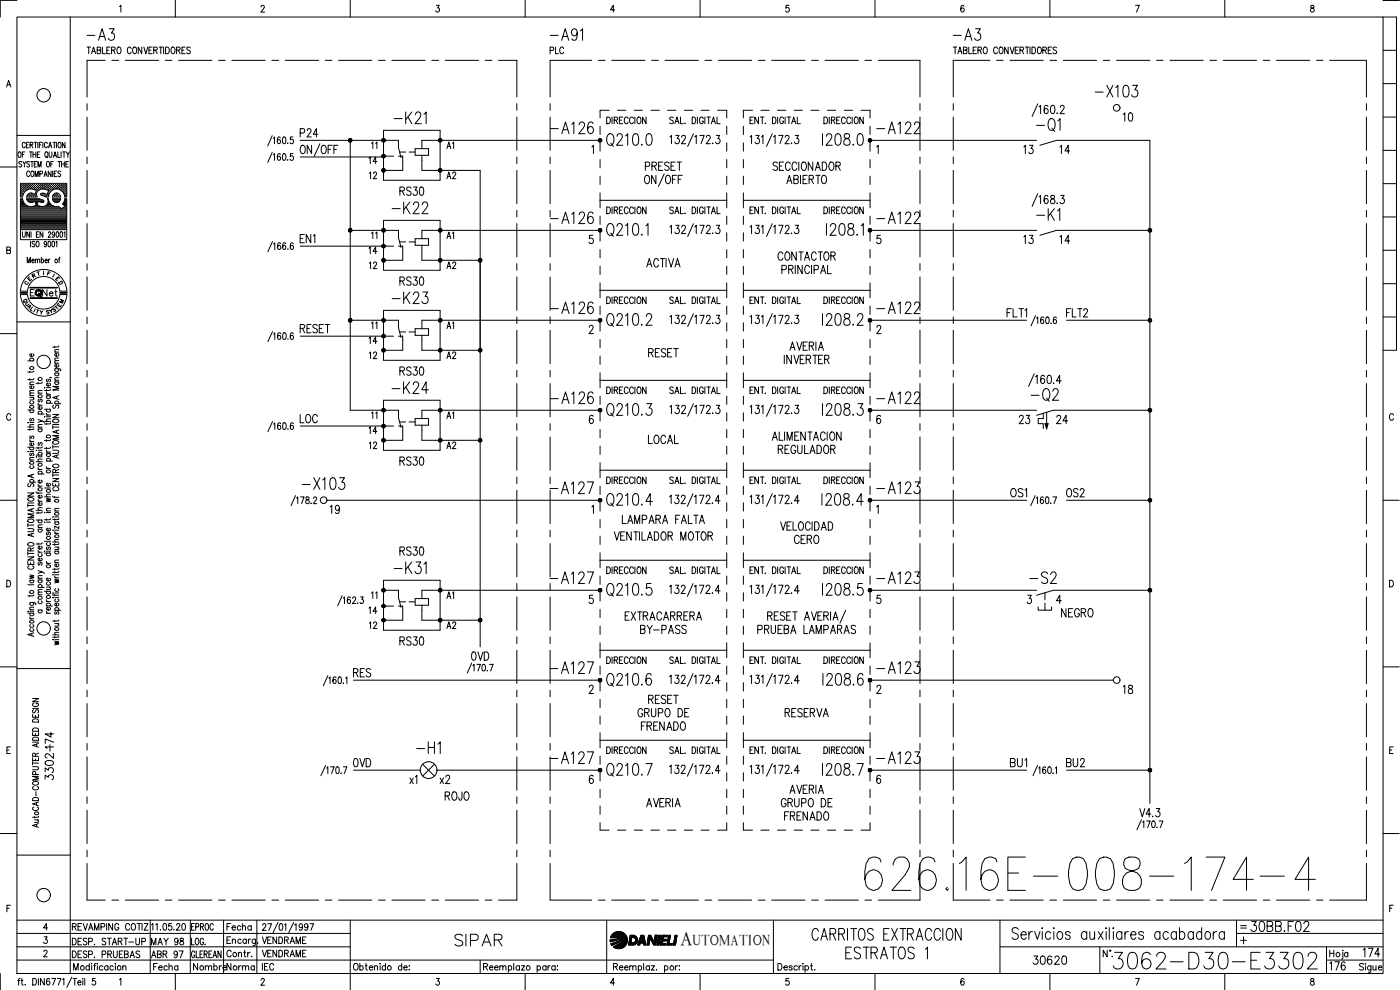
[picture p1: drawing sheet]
<svg xmlns="http://www.w3.org/2000/svg" width="420mm" height="297mm" viewBox="0 0 420 297" stroke-linecap="round" stroke-linejoin="round" font-family="sans-serif">
<defs><g id="words">
<text font-size="15.4" x="258.2" y="268.5">626.16E-008-174-4</text>
<text font-size="9.3" x="333" y="292.1">3062-D30-E3302</text>
<g font-size="7.5">
<text x="309.7" y="40.6">-Q1</text>
<text x="308.3" y="121.7">-Q2</text>
</g>
<g font-size="7.1">
<text x="25" y="13.4">-A3</text>
<text x="164" y="13.4">-A91</text>
<text x="284.7" y="13.4">-A3</text>
<text x="327.4" y="30.3">-X103</text>
<text x="117.1" y="38.5">-K21</text>
<text x="164" y="41.3">-A126</text>
<text x="261.8" y="41.3">-A122</text>
<text x="116.4" y="65.3">-K22</text>
<text x="164" y="68.4">-A126</text>
<text x="261.8" y="68.4">-A122</text>
<text x="309.7" y="67.4">-K1</text>
<text x="116.4" y="92.4">-K23</text>
<text x="164" y="95.2">-A126</text>
<text x="261.8" y="95.2">-A122</text>
<text x="116.4" y="119.2">-K24</text>
<text x="164" y="122.4">-A126</text>
<text x="261.8" y="122.4">-A122</text>
<text x="89.6" y="148.2">-X103</text>
<text x="163.7" y="149.2">-A127</text>
<text x="261.8" y="149.2">-A123</text>
<text x="117.1" y="173.2">-K31</text>
<text x="163.7" y="176.4">-A127</text>
<text x="261.8" y="176.4">-A123</text>
<text x="308" y="176.4">-S2</text>
<text x="163.7" y="203.2">-A127</text>
<text x="261.8" y="203.2">-A123</text>
<text x="123.8" y="227.2">-H1</text>
<text x="163.7" y="230.4">-A127</text>
<text x="261.8" y="230.4">-A123</text>
<text x="135.5" y="285">SIPAR</text>
<text x="252.6" y="288.9">ESTRATOS 1</text>
</g>
<text font-size="6.6" x="374.3" y="280.8">30BB.F02</text>
<g font-size="6.2">
<text x="340.8" y="37.7" transform="rotate(-90 340.8 37.7)">10</text>
<text x="397.9" y="292.5">176</text>
</g>
<text font-size="5.9" x="204.3" y="283.6">A</text>
<g font-size="5.7">
<text x="88.9" y="42.3">P24</text>
<text x="305.9" y="47.3">13</text>
<text x="316.8" y="47.3">14</text>
<text x="192.6" y="52.2">PRESET</text>
<text x="118.9" y="60">RS30</text>
<text x="88.9" y="74.1">EN1</text>
<text x="305.9" y="74.4">13</text>
<text x="316.8" y="74.4">14</text>
<text x="232.1" y="79.4">CONTACTOR</text>
<text x="118.9" y="86.8">RS30</text>
<text x="318.9" y="96.3">FLT2</text>
<text x="118.9" y="113.9">RS30</text>
<text x="193.3" y="108.3">RESET</text>
<text x="88.9" y="128.1">LOC</text>
<text x="304.8" y="128.4">23</text>
<text x="315.7" y="128.4">24</text>
<text x="193.3" y="134.4">LOCAL</text>
<text x="232.5" y="137.2">REGULADOR</text>
<text x="118.9" y="140.8">RS30</text>
<text x="97.7" y="155.2">19</text>
<text x="302" y="150.3">OS1</text>
<text x="318.9" y="150.3">OS2</text>
<text x="118.9" y="167.9">RS30</text>
<text x="237.1" y="164.4">CERO</text>
<text x="186.3" y="187.3">EXTRACARRERA</text>
<text x="190.9" y="191.2">BY-PASS</text>
<text x="226.1" y="191.2">PRUEBA LAMPARAS</text>
<text x="317.5" y="186.3">NEGRO</text>
<text x="118.9" y="194.7">RS30</text>
<text x="140.4" y="199.3">0VD</text>
<text x="104.8" y="204.3">RES</text>
<text x="335.8" y="209.2">18</text>
<text x="193.3" y="212.4">RESET</text>
<text x="190.1" y="216.3">GRUPO DE</text>
<text x="234.2" y="216.3">RESERVA</text>
<text x="16.9" y="225.8" transform="rotate(-90 16.9 225.8)">174</text>
<text x="104.8" y="231.4">0VD</text>
<text x="302" y="231.4">BU1</text>
<text x="318.9" y="231.4">BU2</text>
<text x="16.9" y="235.3" transform="rotate(-90 16.9 235.3)">3302-</text>
<text x="130.9" y="236.4">x2</text>
<text x="132.3" y="241.3">ROJO</text>
<text x="233.2" y="243.4">GRUPO DE</text>
<text x="234.2" y="247.3">FRENADO</text>
<text x="308.7" y="290.7">30620</text>
<text x="407.8" y="288.2">174</text>
</g>
<g font-size="5.3">
<text x="109.4" y="50.4">14</text>
<text x="109.7" y="81.8">12</text>
<text x="133" y="81.8">A2</text>
<text x="109.4" y="104.4">14</text>
<text x="109.7" y="135.8">12</text>
<text x="133" y="135.8">A2</text>
<text x="109.7" y="189.8">12</text>
<text x="133" y="189.8">A2</text>
<text x="125.9" y="236.4" transform="rotate(-90 125.9 236.4)">x1</text>
<text x="44.1" y="284.7">MAY 98</text>
<text x="44.1" y="288.6">ABR 97</text>
<text x="56.8" y="292.5">Nombre</text>
<text x="67" y="292.5">Norma</text>
</g>
<g font-size="4.9">
<text x="164" y="17.3">PLC</text>
<text x="136.9" y="45.9" transform="rotate(-90 136.9 45.9)">A1</text>
<text x="109.7" y="54.7">12</text>
<text x="133" y="54.7">A2</text>
<text x="109.4" y="77.3">14</text>
<text x="133" y="72.7">A1</text>
<text x="11.6" y="90">Net</text>
<text x="136.9" y="99.8" transform="rotate(-90 136.9 99.8)">A1</text>
<text x="109.7" y="108.7">12</text>
<text x="133" y="108.7">A2</text>
<text x="109.4" y="131.2">14</text>
<text x="133" y="126.6">A1</text>
<text x="109.4" y="185.2">14</text>
<text x="136.9" y="181" transform="rotate(-90 136.9 181)">A1</text>
<text x="77.6" y="288.2">VENDRAME</text>
</g>
<g font-size="4.4">
<text x="113.9" y="45.9" transform="rotate(-90 113.9 45.9)">11</text>
<text x="113.9" y="72.7" transform="rotate(-90 113.9 72.7)">11</text>
<text x="113.9" y="99.8" transform="rotate(-90 113.9 99.8)">11</text>
<text x="113.9" y="126.6" transform="rotate(-90 113.9 126.6)">11</text>
<text x="113.9" y="181" transform="rotate(-90 113.9 181)">11</text>
<text x="207.9" y="283.6">UTOMATION</text>
</g>
<g font-size="4">
<text x="7.1" y="85.4">E</text>
<text x="15.5" y="85.4">E</text>
<text x="16.2" y="86.4">D</text>
<text x="6.3" y="92.8">U</text>
<text x="7.1" y="93.8">A</text>
<text x="14.5" y="94.5">S</text>
<text x="15.2" y="93.8">T</text>
<text x="16.6" y="92.1">M</text>
</g>
<g font-size="3.5">
<text x="6.3" y="86.4">C</text>
<text x="14.5" y="84.3">I</text>
<text x="371.1" y="279.8">=</text>
</g>
</g></defs>
<!-- layer: DCA_A3E2|CART -->
<g fill="none" stroke="#000" stroke-width=".3">
<path d="M5.1 5.1h410v287h-410zM5.1 .1h-5v5M21.1 5.1v287M35.9 2l.4-.4v2M52.6 .1v5M78.4 2.1v-.3a.49 .49 0 0 1 .7-.1 .49 .49 0 0 1 .1 .7l-.9 1.2h1.1M105.1 .1v5M130.9 1.6h.9l-.4 .8a.62 .62 0 0 1 .4 .9 .62 .62 0 0 1-1-.1M157.6 .1v5M184.4 2.9h-1.2l.9-1.3v2M210.1 .1v5M236.8 1.6h-.9l-.1 .9a.61 .61 0 0 1 .9 0 .61 .61 0 0 1 0 .9 .61 .61 0 0 1-.9-.2"/>
<path d="M262.6 .1v5M289.3 1.9l-.5-.3a1.2 1.2 0 0 0 .1 2 .59 .59 0 0 0 .5-.8 .59 .59 0 0 0-1-.1l-.1 .2M315.1 .1v5M340.8 1.6h1.1l-.8 2M367.6 .1v5M393.4 1.7v.4l.2 .3a.65 .65 0 0 1 .8 .5 .65 .65 0 0 1-.7 .7 .66 .66 0 0 1-.4-.8 .66 .66 0 0 1 .8-.4l.2-.5a.56 .56 0 0 0-.9-.2zM415.1 5.1h4v100h-4M415.1 .1h4.8M415.1 15.1h4M1.9 26.1l.7-2 .7 2M2.2 25.4h.8M415.1 35.1h4"/>
<path d="M415.1 25.1h4M.1 50.1h5M5.1 40.6h16M5.6 45.6h.1a.86 .86 0 0 1 .6 .8 .86 .86 0 0 1-.6 .8 1.19 1.19 0 0 1-.1-1.6zM6.3 56.9h.1M6.3 56.3h.1M6.3 55.7h.1M6.3 57.6h.1M6.3 58.2h.1M6.3 58.8h.1M6.3 59.8h.4M6.4 57.3h.2"/>
<path d="M6.4 56.6h.2M6.4 56h.2M6.4 55.4h.2M6.4 57.9h.2M6.4 58.5h.2M6.5 48.7l-.3-.2-.5 .2v.3l.8 .6-.3 .5-.5-.2M6.5 55.3v.1M6.5 55.9v.2M6.5 56.5v.2M6.5 57.2v.1M6.5 57.8v.2M6.5 58.4v.2"/>
<path d="M6.7 46.3h.5M6.8 56.9h.1M6.8 56.3h.1M6.8 55.7h.1M6.8 57.6h.1M6.8 58.2h.1M6.9 48.5l.4 .7 .5-.7M6.9 55.6v.1M6.9 56.2v.2M6.9 56.8v.2M6.9 57.5v.1M6.9 58.1v.2"/>
<path d="M7.1 57.3h.1M7.1 56.6h.1M7.1 56h.1M7.1 55.4h.1M7.2 55.3v.1M7.2 55.9v.2M7.2 56.5v.2M7.2 57.2v.1M7.3 49.2v.9M7.4 56.9h.2M7.4 56.3h.2M7.4 55.7h.2"/>
<path d="M7.5 45.6h-.8v1.6M7.5 55.6v.1M7.5 56.2v.2M7.5 56.8v.2M7.6 43.1a.46 .46 0 0 0-.6-.4 .46 .46 0 0 0-.3 .6v.4a.46 .46 0 0 0 .3 .6 .46 .46 0 0 0 .6-.4M7.7 56.6h.2M7.7 56h.2M7.7 55.4h.2M7.8 55.3v.1M7.8 55.9v.2M7.8 56.5v.2M7.9 43.5h.5"/>
<path d="M8 56.9h.1M8 56.3h.2M8 55.7h.2M8.1 55.6v.1M8.1 56.2v.2M8.1 56.8v.1M8.1 59.8h3.7M8.2 58.8h.1M8.3 56.9l-1 .8-.5 1.4h-.7v-4.1h13.9v4.1h-.6l-.3-1.2-1.2-1M8.3 56.6h.2M8.3 56h.2M8.3 55.4h.2"/>
<path d="M8.3 58.5h.2M8.4 55.3v.1M8.4 55.9v.2M8.4 56.5v.2M8.4 58.4v.2M8.7 42.7h-.8v1.7h.8M8.7 56.3h.1M8.7 55.7h.1M8.7 58.8h.1M8.7 58.2h.1M8.8 55.6v.1M8.8 56.2v.2"/>
<path d="M8.8 58.2v.1M8.8 58.7v.2M8.8 58l-.5 .5-.3 .6h3.1M8.8 48.7l-.2-.2-.6 .2 .1 .3 .7 .6-.2 .5-.6-.2M8.8 45.6h.9M8.9 51.7a.46 .46 0 0 0-.6-.4 .46 .46 0 0 0-.3 .6v.5a.46 .46 0 0 0 .3 .6 .46 .46 0 0 0 .6-.4M9 56.6h.1M9 56h.1M9 55.4h.1M9 58.5h.1M9 43.5l.7-.1 .1-.6-.8-.1v1.7M9.1 55.3v.1"/>
<path d="M9.1 55.9v.2M9.1 56.5v.1M9.1 58.4v.2M9.2 48.5h.8M9.3 45.6v1.6M9.3 56.3h.2M9.3 55.7h.2M9.3 58.2h.2M9.3 58.8h.2M9.4 55.6v.1M9.4 56.2v.2M9.4 58.1v.2"/>
<path d="M9.4 58.7v.2M9.4 43.5l.5 .9M9.5 51.4l.1-.1a.86 .86 0 0 1 .6 .9 .86 .86 0 0 1-.6 .8 1.13 1.13 0 0 1-.1-1.6zM9.6 48.5v1.6M9.6 56.6h.2M9.6 56h.2M9.6 55.4h.2M9.6 58.5h.2M9.7 58h-.9M9.7 55.3v.1M9.7 55.9v.2M9.7 56.5v.2"/>
<path d="M9.7 58.4v.2M9.9 46.3h.9M9.9 45.6v1.6M9.9 56.3h.2M9.9 55.7h.2M9.9 58.8h.2M10 56.8l.9 .3-.4 1.2-.9-.3M10 56.8l-.7-.1-1 .2M10 55.6v.1M10 56.2v.2M10 58.2v.1M10 58.7v.2"/>
<path d="M10.2 56.6h.2M10.2 56h.2M10.2 55.4h.2M10.2 58.5h.2M10.3 42.7h.8M10.3 49.2h.5M10.3 55.3v.1M10.3 55.9v.2M10.3 56.5v.2M10.3 58.4v.2M10.5 53v-1.7l.5 1.7 .5-1.7v1.7M10.6 56.9h.2"/>
<path d="M10.6 56.3h.2M10.6 55.7h.2M10.6 58.8h.2M10.7 42.7v1.7M10.7 55.6v.1M10.7 56.2v.2M10.7 56.8v.2M10.7 58.7v.2M10.7 58.2h.1M10.8 45.6v1.6M10.9 56.6h.1M10.9 56h.1"/>
<path d="M10.9 55.4h.1M11 55.3v.1M11 55.9v.2M11 56.5v.2M11 57.3h.1M11 48.5h-.7v1.6h.7M11.2 46.3h.5M11.2 56.9h.2M11.2 56.3h.2M11.2 55.7h.2M11.3 55.6v.1M11.3 56.2v.2"/>
<path d="M11.3 56.8v.2M11.3 42.7v1.7M11.4 50.1v-1.6l.5 1.6 .4-1.6v1.6M11.5 56.6h.2M11.5 56h.2M11.5 55.4h.2M11.6 55.3v.1M11.6 55.9v.2M11.6 56.5v.2M11.7 57.1a1.46 1.46 0 0 0-.5 2M11.7 59.6h-3.7l.7 1 1 .1M11.7 59.6l.3 .1"/>
<path d="M11.8 43.5h.5M11.9 56.3h.1M11.9 55.7h.1M11.9 52.2l.8-.1v-.7l-.8-.1v1.7M11.9 59.7l1 .4M11.9 55.6v.1M11.9 56.2v.2M12 45.6h-.8v1.6h.8M12.1 56.6h.2M12.1 56h.2M12.1 55.4h.2M12.2 55.3v.1"/>
<path d="M12.2 55.9v.2M12.2 56.5v.2M12.3 58.1l.1 .4M12.3 58.6l1 .3M12.4 58l-.1 .1M12.5 56.3h.2M12.5 55.7h.2M12.5 58.2h.2M12.6 42.7h-.8v1.7M12.6 55.6v.1M12.6 56.2v.2M12.6 58.1v.2"/>
<path d="M12.8 56.6h.2M12.8 56h.2M12.8 55.4h.2M12.8 58.5h.2M12.9 42.7v1.7M12.9 55.3v.1M12.9 55.9v.2M12.9 56.5v.1M12.9 58.4v.2M13.1 56.3h.2M13.1 55.7h.2M13.1 58.2h.2"/>
<path d="M13.2 53l.5-1.7 .4 1.7M13.2 55.6v.1M13.2 56.2v.2M13.2 58.1v.2M13.2 58h-.8M13.3 58.9l.5 .2M13.4 52.4h.6M13.4 56.6h.2M13.4 56h.2M13.4 55.4h.2M13.4 58.5h.2M13.5 55.3v.1"/>
<path d="M13.5 55.9v.2M13.5 56.5v.2M13.5 58.4v.2M13.6 56.8l1 .3-.4 1.2-1-.3M13.6 56.8l-1-.1-1 .4M13.7 45.6h.1a.86 .86 0 0 1 .6 .8 .86 .86 0 0 1-.6 .8 1.25 1.25 0 0 1-.1-1.6zM13.8 56.3h.1M13.8 55.7h.1M13.8 58.8h.1M13.8 55.6v.1M13.8 56.2v.2M13.8 58.7v.2"/>
<path d="M14 46.9l.4 .5M14.1 56.6h.1M14.1 56h.1M14.1 55.4h.1M14.1 58.5h.1M14.1 55.3v.1M14.1 55.9v.2M14.1 56.5v.2M14.1 58.4v.2M14.2 48.5h.1a.86 .86 0 0 1 .6 .8 .86 .86 0 0 1-.6 .8 1.19 1.19 0 0 1-.1-1.6zM14.2 59.6h.3l.2 .8M14.2 43.1a.46 .46 0 0 0-.5-.4 .46 .46 0 0 0-.4 .6v.4a.46 .46 0 0 0 .4 .6 .46 .46 0 0 0 .5-.4"/>
<path d="M14.2 59.6a1.7 1.7 0 0 1-.3 2 1.7 1.7 0 0 1-2 .3M14.4 58.8h.1M14.4 56.9h.2M14.4 56.3h.2M14.4 55.7h.2M14.4 58.2h.2M14.5 55.6v.1M14.5 56.2v.2M14.5 56.8v.2M14.5 58.1v.2M14.5 57.6h.1M14.6 44.4l.4-1.7 .5 1.7"/>
<path d="M14.7 58.3l-.2 .8h-.7M14.7 57.3h.2M14.7 56.6h.2M14.7 56h.2M14.7 55.4h.2M14.7 57.9h.1M14.7 45.6v1.1l.4 .5 .4-.2 .1-1.4M14.7 43.8h.6M14.8 55.3v.1M14.8 55.9v.2M14.8 56.5v.2M14.8 57.2v.1"/>
<path d="M14.8 57.8v.1M15 56.9h.2M15 56.3h.2M15 55.7h.2M15.1 55.6v.1M15.1 56.2v.2M15.1 56.8v.2M15.2 49.2h.5M15.3 51.3v1.7l-.8-1.7v1.7M15.3 56.6h.2M15.3 56h.2M15.3 55.4h.2"/>
<path d="M15.4 55.3v.1M15.4 55.9v.2M15.4 56.5v.2M15.7 56.3h.1M15.7 55.7h.1M15.7 59.6h2.5a1.24 1.24 0 0 1-.8 1.1 1.24 1.24 0 0 1-1.3-.3M15.7 59.6l.4 .8M15.7 55.6v.1M15.7 56.2v.2M15.7 56.8v.1M15.8 51.3v1.7M15.8 59.8h2.3"/>
<path d="M15.9 42.7h.8M16 56.6h.1M16 56h.1M16 55.4h.1M16 56.9l1-.2 .9 .2M16 48.5h-.8v1.6M16 56.9l-.8 .6-.5 .9M16 47.2l.5-1.6 .5 1.6M16 55.3v.1M16 55.9v.2M16 56.5v.2M16.1 58.3l-.4 .8"/>
<path d="M16.1 58.5l-.1 .1M16.2 46.7h.6M16.3 52.1h.4M16.3 42.7v1.7M16.3 56.3h.2M16.3 55.7h.2M16.3 58.8h.2M16.4 55.6v.1M16.4 56.2v.2M16.4 58.2v.1M16.4 58.7v.2M16.4 58.2h.1"/>
<path d="M16.5 58h.9M16.5 58l-.4 .3M16.6 56.6h.2M16.6 56h.2M16.6 55.4h.2M16.6 58.5h.2M16.7 55.3v.1M16.7 55.9v.2M16.7 56.5v.1M16.7 58.4v.2M16.9 42.7v1.7M16.9 56.3h.2"/>
<path d="M16.9 55.7h.2M16.9 58.2h.2M16.9 58.8h.2M17 51.3h-.7v1.7h.7M17 55.6v.1M17 56.2v.2M17 58.1v.2M17 58.7v.2M17.2 56.6h.2M17.2 56h.2M17.2 55.4h.2M17.2 58.5h.2"/>
<path d="M17.3 55.3v.1M17.3 55.9v.2M17.3 56.5v.2M17.3 58.4v.2M17.4 45.6v1.6h.6M17.4 48.5h.8M17.4 58l.6 .5 .2 .6h-2.5M17.6 56.3h.1M17.6 55.7h.1M17.6 58.8h.1M17.7 42.7a.86 .86 0 0 1 .7 .8 .86 .86 0 0 1-.7 .9 1.19 1.19 0 0 1 0-1.7zM17.7 55.6v.1"/>
<path d="M17.7 56.2v.2M17.7 58.7v.2M17.8 48.5v1.6M17.9 56.6h.1M17.9 56h.1M17.9 55.4h.1M17.9 55.3v.1M17.9 55.9v.2M17.9 56.5v.2M18.2 51.5l-.3-.2-.5 .2v.4l.8 .6-.3 .5-.5-.3M18.2 56.9h.2M18.2 56.3h.2"/>
<path d="M18.2 55.7h.2M18.3 55.6v.1M18.3 56.2v.2M18.3 56.8v.2M18.3 45.6v1.6M18.5 49.2h.8M18.5 48.5v1.6M18.5 56.6h.2M18.5 56h.2M18.5 55.4h.2M18.6 57.2l.1 .1M18.6 55.3v.1"/>
<path d="M18.6 55.9v.2M18.6 56.5v.2M18.8 45.6h.8M18.8 56.9h.2M18.8 56.3h.2M18.8 55.7h.2M18.9 57.5l.1 .1M18.9 55.6v.1M18.9 56.2v.2M18.9 56.8v.2M19.1 57.3h.2M19.1 56.6h.2"/>
<path d="M19.1 56h.2M19.1 55.4h.2M19.1 57.9h.2M19.2 45.6v1.6M19.2 55.3v.1M19.2 55.9v.2M19.2 56.5v.2M19.2 57.2v.1M19.2 57.8v.2M19.3 48.5v1.6M19.5 56.9h.1M19.5 56.3h.1"/>
<path d="M19.5 55.7h.1M19.5 57.6h.1M19.5 58.2h.1M19.5 42.7v1.7l-.8-1.7v1.7M19.5 58.8h.1M19.5 59.8h.4M19.6 55.6v.1M19.6 56.2v.2M19.6 56.8v.2M19.6 57.5v.1M19.6 58.1v.2M19.6 58.7v.2"/>
<path d="M19.8 49.2h.4M19.8 57.3h.1M19.8 56.6h.1M19.8 56h.1M19.8 55.4h.1M19.8 57.9h.1M19.8 58.5h.1M19.9 55.3v.1M19.9 55.9v.2M19.9 56.5v.2M19.9 57.2v.1M19.9 57.8v.2"/>
<path d="M19.9 58.4v.2M19.9 45.6l.5 .7 .4-.7M20.4 46.3v.9M20.5 48.5h-.7v1.6h.7M415.1 55.1h4M415.1 45.1h4M2 75h1l.1-.7-1.1-.2v2l1.1-.2 .1-.5-.4-.4M6.1 68.9v3h13.9v-3M6.3 64.5h13.6M6.3 64.2h13.6M6.3 63.9h13.6M6.3 63.6h13.6"/>
<path d="M6.3 63.3h13.6M6.3 63h13.6M6.3 62.6h12M6.3 62.3h11.6M6.3 62h2.3M6.3 61.7h1.6M6.3 61.4h1.2M6.3 61.1h.9M6.3 60.7h.7M6.3 60.4h.6M6.3 60.1h.4M6.3 64.9h13.6"/>
<path d="M6.3 65.2h13.6M6.3 65.5h13.6M6.3 65.8h13.6M6.3 66.2h13.6M6.3 66.4h13.6M6.3 66.8h13.6M6.3 67.1h13.6M6.3 67.4h13.6M6.3 67.7h13.6M6.3 68.1h13.6M6.3 68.4h13.6M6.3 68.7h13.6"/>
<path d="M6.7 69.5v1.2l.4 .5 .5-.5v-1.2M8.2 78.9v-1.7l.4 1.7 .5-1.7v1.7M8.3 60.1h4.4M8.6 60.4h1.6M8.8 69.5v1.7l-.8-1.7v1.7M9.1 72.4v1.7M9.3 69.5v1.7M9.6 78.2h.7l-.1-.3a.47 .47 0 0 0-.7 .1 .47 .47 0 0 0 .1 .6l.3 .3 .4-.3M9.6 60.7l.9-.3 .3 1.2-.8 .3M9.9 62h2.1M10 61.9a2.56 2.56 0 0 1-3.2-2.3h-.7v9.3h13.9v-9.3h-.5l-.8 1.6 .8 .8-1.1 .6-.9-.6M10.5 72.6l-.3-.2-.6 .2 .1 .5 .8 .5-.3 .5-.6-.3"/>
<path d="M10.6 78.1l.3-.3h.3l.1 1.1M10.6 77.8v1.1M10.7 60.4h.6M10.8 60.7h.5M10.8 61.1h.4M10.8 61.7h.4M10.9 61.4h.2M10.9 70.3h.5M11 72.5l.2-.1a.88 .88 0 0 1 .5 .8 .88 .88 0 0 1-.5 .9 1.09 1.09 0 0 1-.2-1.6zM11.3 78.1l.3-.3h.3v1.1M11.7 69.5h-.8v1.7h.8M11.8 60.4h1.3"/>
<path d="M12.4 78l.1-.2a.47 .47 0 0 1 .6 .5 .47 .47 0 0 1-.6 .5l-.1-.2M12.4 77.2v1.7M12.8 60.8l-1.4-.4-.2 1.2 .7 .3M12.9 69.5v1.7l-.9-1.7v1.7M13 60l.2 .4-.4 .3M13.4 62h2.9M13.5 78.2h.7l-.1-.4a.46 .46 0 0 0-.6 .5 .46 .46 0 0 0 .7 .3M13.9 61.7h1.7M14 73l-.2 .3a.43 .43 0 0 1-.6-.4 .43 .43 0 0 1 .7-.3l-.1 1.4-.3 .1-.2-.3M14.2 61.4h1M14.4 61.1h.5M14.5 60.7h.2"/>
<path d="M14.5 69.9l.2-.4 .5 .3-.8 1.4h.9M14.5 60.4h.1M14.6 72.5l.1-.1a.92 .92 0 0 1 .5 .8 .92 .92 0 0 1-.5 .9l-.3-.8zM14.6 77.8v1.1M14.7 60.4l.5 .8 .8 .6M15 77.8l-.4 .4M15.7 72.5l.2-.1a.96 .96 0 0 1 0 1.7l-.3-.8zM16 60.1h1.9M16 61.8l1.5 .1M16.3 60.4h1.4M16.4 70.1l-.2 .4a.43 .43 0 0 1-.6-.5 .43 .43 0 0 1 .7-.2l-.1 1.3-.3 .1-.2-.3M16.8 72.7l.3-.3v1.7"/>
<path d="M17 69.6l.2-.1a.95 .95 0 0 1 0 1.7l-.4-.7zM17.6 77.8h.4M18 77.2l-.3 .3v1.4M18.2 69.6l.1-.1a.95 .95 0 0 1 0 1.7l-.3-.7zM18.5 62.6h1.4M19 61.1h.9M19 62.3h.9M19 61.4h.9M19.2 69.8l.3-.3v1.7M19.2 60.7h.7M19.3 60.4h.6M19.4 61.7h.5"/>
<path d="M19.5 60.1h.4M19.6 62h.3M415.1 75.1h4M415.1 65.1h4M5.1 96.6h16M6.1 87.8h2.1v.2h-2.1zM6.1 87.3a7 7 0 0 1 7-6.5 7 7 0 0 1 7 6.5M6.1 88.4a7 7 0 0 0 7 6.5 7 7 0 0 0 7-6.5M6.2 87.9h1.9M8.2 87.3a4.9 4.9 0 0 1 4.9-4.3 4.9 4.9 0 0 1 4.9 4.3M8.2 88.4a4.9 4.9 0 0 0 4.9 4.3 4.9 4.9 0 0 0 4.9-4.3M9 86.2h8.2v.2h-8.2"/>
<path d="M9 89.4h8.2v.1h-8.2zM9.1 87.8h.7M9.1 86.3h8M9.1 89.4h8M10.3 86.9h-1.2v1.9M11 92.9l.7 .2M11.4 81.6l.3 1M11.8 81.5l-.7 .2M12.1 93.2l.3 .6 .5-.5M12.4 93.8v.5M13.1 81.4v1.1M415.1 95.1h4"/>
<path d="M415.1 85.1h4M.1 100.1h5M8.3 108.3h1.9M8.9 111.4v.4M8.9 113.6v.5M8.9 119.2h1.3M8.9 118.7h1.3M8.9 115.4h1.3M9 110.2a.54 .54 0 0 1 .8-.2 .54 .54 0 0 1 .1 .8h-.7l-.3-.3zM9.2 108.3l-.2-.2a.54 .54 0 0 1 .5-.7 .54 .54 0 0 1 .5 .7l-.1 .2M9.8 119.2l.4 .4-.2 .3-1.1 .1M9.9 115.8a.54 .54 0 0 1-.1 .9 .54 .54 0 0 1-.8-.3v-.5l.4-.1v.8"/>
<path d="M9.9 106.2l.1 .1a.52 .52 0 0 1-.5 .7 .52 .52 0 0 1-.4-.8h.3v.8M10.2 117.9l-1.2 .1-.1 .3 .4 .4M10.2 117.2h-1.2l-.1 .4 .4 .3M10.2 114.6l-1.2 .1-.1 .3 .4 .4M10.2 113.5l-.4 .4h-1.5M10.2 111.3l-.4 .3h-1.5M11.4 114.7v.5M11.4 118h1.3M11.7 119.8l-.3 .3 .1 .5h.4l.2-.7 .3-.1 .3 .3-.3 .5M12.7 117.2h-1.2l-.1 .4 .4 .4M12.7 114.6l-.4 .4h-1.5M13.3 116.3h.2z"/>
<path d="M13.9 117.7l.1 .4 .4 .2M13.9 116.9v.5M13.9 118.8h1.3M13.9 118.3h1.3M13.9 116.3h1.3M14.2 118.8l-.2 .1a.55 .55 0 0 0 .5 .7 .55 .55 0 0 0 .6-.7l-.2-.1M14.2 113.8l-.3 .3 .3 .5 .4-.7h.5l.1 .4-.3 .3M14.9 115l.2 .1a.53 .53 0 0 1-.6 .7 .53 .53 0 0 1-.4-.8h.3v.8M15.1 113.2l-.2 .1 .6 .1M15.2 116.8l-.4 .4h-1.5M16.4 110.6l1.7 .1 .1 .6M16.4 103.9v.4"/>
<path d="M16.4 114.6h1.3M16.4 114.1h1.3M16.4 112h1.3M16.4 109h1.3M16.4 105.6h1.3M16.7 114.6l-.2 .1a.55 .55 0 0 0 .5 .7 .55 .55 0 0 0 .6-.7l-.2-.1M16.7 112l-.2 .1a.55 .55 0 0 0 .5 .7 .55 .55 0 0 0 .6-.7l-.2-.1M16.7 110.6l-.2 .2a.55 .55 0 0 0 .5 .7 .55 .55 0 0 0 .6-.7l-.2-.2M17 118.9v.7M17.4 109.4l.2 .1a.53 .53 0 0 1-.6 .7 .53 .53 0 0 1-.4-.8h.3v.8M17.4 106.1l.2 .1a.53 .53 0 0 1-.6 .7 .53 .53 0 0 1-.4-.8h.3v.8M17.7 118.7l-1.9 .6 1.9 .5"/>
<path d="M17.7 115.9h-1.9l1.9 .6-1.9 .5h1.9M17.7 113.3l-1.2 .1-.1 .3 .4 .4M17.7 108.2l-1.2 .1-.1 .3 .4 .4M17.7 107.4l-1.2 .1-.1 .4 .4 .3M17.7 104.9l-1.2 .1-.1 .3 .4 .3M17.7 103.8l-.1 .3h-1.8M3.2 124.6a.63 .63 0 0 0-.7-.5 .63 .63 0 0 0-.5 .8v.4a.63 .63 0 0 0 .5 .8 .63 .63 0 0 0 .7-.5M8.3 126.8h.2zM8.3 128.1h1.9M8.3 134.2h1.9M8.3 123h1.9M8.4 135.5h.1"/>
<path d="M8.9 131.9l.1 .4 .4 .1M8.9 128.6v.5M8.9 138h1.3M8.9 135.5h1.3M8.9 132.4h1.3M8.9 126.8h1.3M9 138.6a.54 .54 0 0 1 .8-.1 .54 .54 0 0 1 .1 .8l-.9-.2zM9 121.8a.54 .54 0 0 1 .8-.2 .54 .54 0 0 1 .1 .9h-.7l-.3-.3zM9.2 139.7l-.2 .2a.54 .54 0 0 0 .5 .7 .54 .54 0 0 0 .5-.7l-.1-.2M9.2 136l-.3 .3 .1 .3h.4l.2-.6h.3l.3 .3-.3 .4M9.2 134.2l-.2 .1a.53 .53 0 0 0 .5 .7 .53 .53 0 0 0 .5-.7l-.1-.1M9.2 130.8l-.3 .3 .1 .4h.4l.2-.6 .3-.1 .3 .3-.3 .5"/>
<path d="M9.2 125.5l-.3 .3 .1 .4h.4l.2-.6 .3-.1 .3 .3-.3 .5M9.2 123l-.2 .1a.53 .53 0 0 0 .5 .7 .53 .53 0 0 0 .5-.7l-.1-.1M9.2 120.4l-.2 .2a.53 .53 0 0 0 .5 .6 .53 .53 0 0 0 .5-.6l-.1-.2M9.9 132.9l.1 .1a.52 .52 0 0 1-.5 .7 .52 .52 0 0 1-.4-.7l.3-.1v.8M10.2 137.3h-1.2l-.1 .4 .4 .3M10.2 128.6l-.2 .2-1.7 .1M10.2 127.4l-1.2 .1-.1 .3 .4 .3M10.8 137.1h.2zM10.8 135.1h.2zM10.8 138.5h1.9M10.8 136.6h1.9M11.4 125.8l1.3 .5-1.3 .4"/>
<path d="M11.4 121l.1 .3 .4 .3M11.4 134.1v.5M11.4 137.1h1.3M11.4 135.1h1.3M11.4 128.7h1.3M11.4 128.2h1.3M11.4 124.2h1.9M11.4 121.6h1.3M11.7 136.6a.51 .51 0 0 1 0-.8 .51 .51 0 0 1 .7 0 .51 .51 0 0 1 0 .8M11.7 132.8l-.3 .3 .3 .5 .4-.8h.4l.2 .5-.3 .3M11.7 128.7a.51 .51 0 0 0 0 .7 .51 .51 0 0 0 .7 0 .51 .51 0 0 0 0-.7M11.7 124.2a.52 .52 0 0 1 .3-.8 .52 .52 0 0 1 .5 .7l-.1 .1"/>
<path d="M12.4 122a.5 .5 0 0 1 0 .7 .5 .5 0 0 1-.7 0 .5 .5 0 0 1 .1-.7h.1v.9M12.7 137.7l-1.2 .1-.1 .4 .4 .3M12.7 134l-.4 .4h-1.5M12.7 127.4l-1.2 .1-.1 .3 .4 .4M12.7 126.3l.6 .3v.2M13.3 126.4h1.9M13.3 122.8h1.9M13.4 125v.1zM13.9 135.1l.1 .4 .4 .2M13.9 124l.1 .3 .4 .2M13.9 126.9v.5M13.9 131.9v.5"/>
<path d="M13.9 134.2v.5M13.9 138.3h1.8M13.9 136.1h1.3M13.9 135.7h1.3M13.9 125h1.3M13.9 124.5h1.3M13.9 121h1.8M14 130.7a.54 .54 0 0 1 .8-.2 .54 .54 0 0 1 .1 .8h-.7l-.3-.2zM14.2 138.3a.52 .52 0 0 1 .3-.8 .52 .52 0 0 1 .6 .7l-.2 .1M14.2 136.1l-.2 .2a.55 .55 0 0 0 .5 .7 .55 .55 0 0 0 .6-.7l-.2-.2M14.2 122.8l-.2 .1a.56 .56 0 0 0 .5 .8 .56 .56 0 0 0 .6-.8l-.2-.1M14.2 121a.52 .52 0 0 1 .3-.9 .52 .52 0 0 1 .6 .7l-.2 .2"/>
<path d="M15.2 134.2l-.4 .3h-1.5M15.2 131.9l-.1 .3h-1.8M15.2 126.9l-.1 .3h-1.8M15.2 125.7l-1.2 .1-.1 .3 .4 .3M15.8 135.1h1.6l.3 .4-.1 .3-.5 .2h-1.3M15.8 124.4h1.9l-1.9 .9h1.9M15.8 128.1h1.9M15.8 127.7v.9M15.8 133.5v1M15.8 134.1h1.9M15.8 127.4h1.9M15.9 139.5a1.06 1.06 0 0 1 1.8 .4 1 1 0 0 1-1.1 .5 1 1 0 0 1-.8-.8z"/>
<path d="M15.9 132.4a.91 .91 0 0 1 1-.3 .91 .91 0 0 1 .7 .9 .9 .9 0 0 1-1.1 .4 .9 .9 0 0 1-.6-1zM15.9 126a1.06 1.06 0 0 1 1.8 .4 1 1 0 0 1-1.1 .5 1 1 0 0 1-.8-.8zM16.1 121.6l-.3 .3 .3 .6h.3l.4-.7a.49 .49 0 0 1 .8-.1 .49 .49 0 0 1-.2 .8M16.4 121.1h1.8M16.7 121.1a.57 .57 0 0 1 .3-.9 .57 .57 0 0 1 .7 .7l-.3 .2M17 129.2v.7M17 136.6v.7M17.7 136.4l-1.9 .6 1.9 .5M17.7 130.7h-1.9l1.9 .5-1.9 .6h1.9M17.7 129l-1.9 .6 1.9 .5M418.2 124.6a.63 .63 0 0 0-.8-.5 .63 .63 0 0 0-.4 .8v.4a.63 .63 0 0 0 .4 .8 .63 .63 0 0 0 .8-.5M.1 150.1h5"/>
<path d="M8.3 158.6l1.6 .1 .3 .3-.3 .5h-1.6M8.3 147.9h1.9l-1.9 1h1.9M8.3 151.2v.9M8.3 157.1v1M8.3 157.6h1.9M8.3 151.7h1.9M8.3 150.9h1.9M8.4 156a1.06 1.06 0 0 1 1.8 .4 1.03 1.03 0 0 1-1 .4 1.03 1.03 0 0 1-.9-.7zM8.4 149.5a1.03 1.03 0 0 1 1.8 .4 1.01 1.01 0 0 1-1 .5 1.01 1.01 0 0 1-.9-.7zM8.6 145.1l-.3 .3 .3 .6h.3l.4-.6a.5 .5 0 0 1 .8-.2 .5 .5 0 0 1-.2 .8M8.9 144.7h1.9M9.2 144.7l-.2-.1a.54 .54 0 0 1 .5-.8 .54 .54 0 0 1 .5 .8l-.1 .1"/>
<path d="M9.5 142.5v.7M9.5 152.8v.6M10.2 160l-1.9 .5 1.9 .6M10.2 154.2h-1.9l1.9 .6-1.9 .5h1.9M10.2 152.6l-1.9 .5 1.9 .6M10.2 142.3l-1.9 .5 1.9 .6M10.8 147.6l.4 .3h1.5M10.8 156h1.9M10.8 153.1h1.9M11.4 149.8l.1 .4 .4 .2M11.4 145.3l.1 .4 .4 .2M11.4 140.3l.1 .4 .4 .2"/>
<path d="M11.4 147.6v.6M11.4 153.6v.5M11.4 158.8h1.3M11.4 158.3h1.3M11.4 150.4h1.3M11.4 145.9h1.3M11.4 142.2h1.9M11.4 140.9h1.3M11.7 158.8a.51 .51 0 0 0 0 .7 .51 .51 0 0 0 .7 0 .51 .51 0 0 0 0-.7M11.7 156a.52 .52 0 0 0 .3 .9 .52 .52 0 0 0 .5-.7l-.1-.2M11.7 142.2a.52 .52 0 0 1 .3-.8 .52 .52 0 0 1 .5 .7l-.1 .1M12.4 150.8a.5 .5 0 0 1 0 .8 .5 .5 0 0 1-.7 0 .5 .5 0 0 1 .1-.8h.1v.9"/>
<path d="M12.4 148.6a.5 .5 0 0 1 0 .7 .5 .5 0 0 1-.7 0 .5 .5 0 0 1 .1-.7h.1v.9M12.4 144a.5 .5 0 0 1 0 .8 .5 .5 0 0 1-.7 0 .5 .5 0 0 1 .1-.8h.1v.9M12.7 157.5l-1.2 .1-.1 .3 .4 .4M12.7 153.5l-.4 .4h-1.5M12.7 152.3l-1.2 .1-.1 .3 .4 .4M13.3 156.7h.2zM13.3 153.8h.2zM13.3 149.1h1.9M13.3 146.4h1.9M13.9 149.5l1.3 .3-1.3 .3 1.3 .3-1.3 .2M13.9 140l.1 .4 .4 .2M13.9 156.7h1.3"/>
<path d="M13.9 155.7v.5M13.9 153.8h1.3M13.9 153.3h1.3M13.9 140.6h1.3M14 147.1a.53 .53 0 0 1 .8-.3 .53 .53 0 0 1 .1 .8h-.7l-.3-.2zM14.2 159.8l-.3 .2 .3 .5 .4-.7h.5l.1 .5-.3 .2M14.9 158.5l.2 .1a.54 .54 0 0 1-.5 .7 .54 .54 0 0 1-.5-.7l.3-.1v.8M14.9 145a.56 .56 0 0 1-.3 .9 .56 .56 0 0 1-.7-.6l.5-.3v.8M15.2 155.6l-.1 .3h-1.8M15.2 152.5l-1.2 .1-.1 .3 .4 .4M15.2 148.3l-1.2 .1-.1 .3 .4 .4M15.8 159.1h.2z"/>
<path d="M15.8 155.1h.2zM15.8 148.8l.4 .4h1.5M15.8 144.9v.9h1.9v-.9M15.8 143.6h1.9l-1.9 .9h1.9M15.8 142.5h1.9M15.8 142.1v.9M16.3 146.2a.52 .52 0 0 0-.5 .7 .52 .52 0 0 0 .7 .4h.4a.53 .53 0 0 0 .7-.4 .53 .53 0 0 0-.4-.7M16.4 159.5l.1 .3 .4 .2M16.4 153.3h1.3M16.4 148.9v.5M16.4 155.6v.5M16.4 159.1h1.3"/>
<path d="M16.4 156.6h1.3M16.4 155.1h1.3M16.5 150a.54 .54 0 0 1 .8-.2 .54 .54 0 0 1 .1 .9h-.7l-.3-.3zM16.7 156.6l-.2 .1a.55 .55 0 0 0 .5 .7 .55 .55 0 0 0 .6-.7l-.2-.1M16.7 141.8l-.1-.8h-.7l-.1 .8h1.9M16.7 145.3v.5M17.7 157.8v.8l-1.3-.8v.8M17.7 155.6l-.1 .3h-1.8M17.7 152.6h-1.2l-.1 .4 .4 .3M17.7 140.8l-1 .5M415.1 150.1h4.8M2 174.1a1.01 1.01 0 0 1 1.2 1 1.01 1.01 0 0 1-1.2 1z"/>
<path d="M8.3 168.5v.9h1.9v-.9M8.3 167.1h1.9l-1.9 .9h1.9M8.3 175.5h1.9M8.3 166.1h1.9M8.3 165.6v.9M8.4 163.1a1.02 1.02 0 0 1 1.8 .4 1.03 1.03 0 0 1-1 .4 1.03 1.03 0 0 1-.9-.7zM8.8 169.8a.52 .52 0 0 0-.5 .6 .52 .52 0 0 0 .7 .4h.4a.53 .53 0 0 0 .7-.4 .53 .53 0 0 0-.4-.6M8.9 172.5l1.3 .3-1.3 .2 1.3 .3-1.3 .3M8.9 178.5v.5M8.9 174.1h1.3M9.2 174.1l-.2 .1a.53 .53 0 0 0 .5 .7 .53 .53 0 0 0 .5-.7l-.1-.1M9.2 165.3l-.1-.8-.6-.1-.2 .9h1.9"/>
<path d="M9.2 168.8v.6M9.5 160.2v.7M10.2 178.5l-.2 .3h-1.7M10.2 164.4l-1 .4M11.4 171.2l1.3 .4-1.3 .4M11.4 165.1l.1 .4 .4 .2M11.4 178.5h1.3M11.4 176.3h1.9M11.4 174h1.3M11.4 173.5h1.3M11.4 165.7h1.3M11.4 162.9v.5"/>
<path d="M11.7 176.3a.51 .51 0 0 1 0-.8 .51 .51 0 0 1 .7 0 .51 .51 0 0 1 0 .8M11.7 174a.52 .52 0 0 0 .3 .9 .52 .52 0 0 0 .5-.8l-.1-.1M11.7 168.8l-.3 .3 .3 .5 .4-.8h.4l.2 .5-.3 .3M11.7 166.1a.52 .52 0 0 0 .3 .9 .52 .52 0 0 0 .5-.7l-.1-.2M12.4 167.5a.56 .56 0 0 1-.3 .9 .56 .56 0 0 1-.7-.6l.5-.3v.8M12.4 163.9a.51 .51 0 0 1 0 .7 .51 .51 0 0 1-.7 0 .51 .51 0 0 1-.1-.7h.3v.8M12.7 177.7h-1.2l-.1 .4 .4 .4M12.7 176.9h-1.2l-.1 .4 .4 .4M12.7 172.7h-1.2l-.1 .4 .4 .4M12.7 171.6l.5 .2 .1 .3M12.7 162.8l-.4 .4h-1.5M13.3 177.4h1.9"/>
<path d="M13.3 165.9h1.9M13.3 162.4h1.9M13.4 165.3v.2zM13.9 179.9l.1 .4 .4 .2M13.9 168.5l.1 .3 .4 .2M13.9 176.1h1.3M13.9 169h1.3M13.9 165.4h1.3M14 169.7a.54 .54 0 0 1 .8-.2 .54 .54 0 0 1 .1 .8h-.7l-.3-.3zM14 161.1a.54 .54 0 0 1 .8-.1 .54 .54 0 0 1 .1 .8h-.7l-.3-.3zM14.2 177.4l-.2 .1a.56 .56 0 0 0 .5 .8 .56 .56 0 0 0 .6-.8l-.2-.1M14.2 174.7l-.2 .2a.56 .56 0 0 0 .5 .7 .56 .56 0 0 0 .6-.7l-.2-.2"/>
<path d="M14.2 165.9l-.2 .2a.56 .56 0 0 0 .5 .7 .56 .56 0 0 0 .6-.7l-.2-.2M14.2 164.1l-.3 .3 .3 .5 .4-.7h.5l.1 .4-.3 .3M14.2 162.8l-.2 .2a.56 .56 0 0 0 .5 .7 .56 .56 0 0 0 .6-.7l-.2-.2M14.8 176.1l.4 .4-.1 .3-1.2 .1M14.9 173.5l.2 .1a.54 .54 0 0 1-.6 .7 .54 .54 0 0 1-.4-.8h.3v.8M15.8 179.3h.2zM15.8 178.3l.1 .2 1.8 .1M15.8 177.9h.2zM15.8 162.6h1.9M15.9 172.5h.1M16.4 173.8l1.3 .3-1.3 .3 1.3 .2-1.3 .3M16.4 172.8l.1 .4 .4 .2"/>
<path d="M16.4 165.4h1.3M16.4 163.1v.5M16.4 170.5v.5M16.4 171.5v.4M16.4 178.3v.5M16.4 179.3h1.3M16.4 177.9h1.3M16.4 173.4h1.3M16.4 172.5h1.3M16.4 168.8h1.3M16.4 164.2h1.3M16.4 160h1.3"/>
<path d="M16.5 160.6a.54 .54 0 0 1 .8-.1 .54 .54 0 0 1 .1 .8h-.7l-.3-.3zM16.7 179.8a.57 .57 0 0 0 .3 .9 .57 .57 0 0 0 .7-.7l-.3-.2M16.7 176.6l-.2 .2a.55 .55 0 0 0 .5 .7 .55 .55 0 0 0 .6-.7l-.2-.2M16.7 165.4a.57 .57 0 0 0 .3 .9 .57 .57 0 0 0 .7-.7l-.3-.2M17.3 164.2l.4 .3-.1 .3-1.2 .1M17.4 169.2l.2 .2a.53 .53 0 0 1-.6 .7 .53 .53 0 0 1-.4-.8l.3-.1v.8M17.7 171.4l-.1 .3h-1.8M17.7 170.5l-.4 .3h-1.5M17.7 168l-1.2 .1-.1 .4 .4 .3M17.7 163.1l-.4 .3h-1.5M17.7 161.9l-1.2 .1-.1 .3 .4 .3M417 174.1a1.01 1.01 0 0 1 1.2 1 1.01 1.01 0 0 1-1.2 1z"/>
<path d="M8.3 183.4h.2zM8.3 184h1.9M8.9 185.1l.1 .3 .4 .3M8.9 180.8l1.7 .1 .1 .5M8.9 185.7h1.3M8.9 183.4h1.3M8.9 183h1.3M9 186.3a.56 .56 0 0 1 .7-.2 .56 .56 0 0 1 .3 .7 .56 .56 0 0 1-.7 .2 .56 .56 0 0 1-.3-.7zM9.2 188.6l-.2 .2a.53 .53 0 0 0 .5 .6 .53 .53 0 0 0 .5-.6l-.1-.2M9.2 187.4a.57 .57 0 0 0 .3 .9 .57 .57 0 0 0 .7-.7l-.3-.2M9.2 184a.57 .57 0 0 0 .3 .9 .57 .57 0 0 0 .7-.7l-.3-.2M9.2 180.8l-.2 .2a.53 .53 0 0 0 .5 .6 .53 .53 0 0 0 .5-.6l-.1-.2"/>
<path d="M9.5 190.1v.6M10.2 189.9l-1.9 .5 1.9 .6M10.2 182.2h-1.2l-.1 .4 .4 .4M11.4 183h1.3M11.7 183a.51 .51 0 0 0 0 .8 .51 .51 0 0 0 .7 0 .51 .51 0 0 0 0-.8M11.7 180.3a.52 .52 0 0 0 .3 .8 .52 .52 0 0 0 .5-.7l-.1-.1M13.9 183.4l.1 .4 .4 .2M13.9 184h1.3M13.9 181.8h1.8M13.9 180.5h1.3M14.2 181.8l-.2-.1a.56 .56 0 0 1 .5-.7 .56 .56 0 0 1 .6 .7l-.2 .1M14.9 182.2a.56 .56 0 0 1-.3 1 .56 .56 0 0 1-.7-.7l.5-.3v.9"/>
<path d="M15.8 191.9h.2zM15.8 190.5h1.9M16.4 192.4l1.3 .2-1.3 .3 1.3 .3-1.3 .3M16.4 191.9h1.3M16.4 186.1v.4M16.4 191v.4M16.4 187.1h1.3M16.4 183.1h1.8M16.5 188.5a.53 .53 0 0 1 .8-.2 .53 .53 0 0 1 .1 .8h-.7l-.3-.3zM16.7 183.5l-.3 .3 .3 .5 .4-.7h.5l.1 .4-.3 .3M16.7 183.1a.57 .57 0 0 1 .3-.9 .57 .57 0 0 1 .7 .7l-.3 .2M17.3 187.1l.4 .3-.1 .4-1.2 .1"/>
<path d="M17.4 181l.2 .1a.52 .52 0 0 1-.5 .7 .52 .52 0 0 1-.5-.7l.3-.1v.8M17.7 190.9l-.1 .3h-1.8M17.7 189.7l-1.2 .1-.1 .3 .4 .4M17.7 186l-.1 .3h-1.8M.1 200.1h5M5.1 200.6h16M415.1 200.1h4.8M2.1 225h.6M3.1 224.1h-1v2h1M417.1 225h.6M418.1 224.1h-1v2h1M.1 250.1h5"/>
<path d="M5.1 256.6h16M415.1 250.1h4.8M2.1 272.5h.6M3.1 271.6h-1v2M5.1 276.1h410M45.1 276.1v16M57.1 276.1v16M67.1 276.1v16M77.1 276.1v16M105.1 276.1v20.9M182.1 276.1v16M184.2 280h3"/>
<path d="M184.4 279.9h2.6M184.7 279.7h2M185.1 279.6h1.2M232.1 276.1v16M300.1 276.1v16M371.1 276.1v8M417.1 272.5h.6M418.1 271.6h-1v2M.1 292.1v4.9M5.1 280.1h100M5.1 284.1h100M5.1 288.1h227"/>
<path d="M5.3 294.2h.6M6 293.6l-.3 .1-.1 .2v1.7M6.3 294.2h.6M6.6 293.6v1.6v.3l.4 .1M7.5 295.3l.1 .2M9.8 293.6a1 1 0 0 1 1.1 1 1 1 0 0 1-1.1 1zM11.5 293.6v2M13.3 293.6v2l-1.2-2v2M14.9 293.8l-.3-.2a1.1 1.1 0 0 0-.7 .9 1.1 1.1 0 0 0 .6 1.1 .59 .59 0 0 0 .5-.9 .59 .59 0 0 0-1-.1l-.1 .3M15.5 293.6h1.2l-.8 2M17.2 293.6h1.1l-.8 2M18.8 293.9l.4-.3v2"/>
<path d="M21.5 293.2l-1.4 3M21.9 293.6h1.1M22.4 293.6v2M23.3 294.8h1l-.1-.4a.57 .57 0 0 0-.8 .1 .57 .57 0 0 0 .1 .8 .57 .57 0 0 0 .8 0M24.8 293.6v.1zM24.8 294.2v1.4M25.4 293.6v2M28.6 293.6h-.8l-.1 .8a.62 .62 0 0 1 .9 0 .62 .62 0 0 1-.1 1 .62 .62 0 0 1-.9-.2M35.9 293.9l.4-.3v2M52.6 292.1v4.9M78.4 294.1v-.3a.49 .49 0 0 1 .7-.1 .49 .49 0 0 1 .1 .6l-.9 1.3h1.1M130.9 293.6h.9l-.4 .7a.62 .62 0 0 1 .4 1 .62 .62 0 0 1-1-.1"/>
<path d="M144.1 288.1v4M157.6 292.1v4.9M183.1 282.3h1.3M183.1 282.1h1.8M183.1 282l3-.4 .2 .2-3.2 .8zM183.1 282.5h.3M183.1 282.4h.8M183.2 282h2.2M183.3 281.2h4.8M183.3 281h4.8M183.3 283.2l.3 .5 3.1-1.5-.1-.2-3.3 1.2h1.4M183.4 280.9h4.6"/>
<path d="M183.4 280.8h4.6M183.4 283.4h1M183.5 280.7h4.4M183.5 283.5h.6M183.6 283.6h.2M183.6 280.5h4.1M183.6 283.1h1.3M183.7 280.4h4M183.9 280.2h3.6M184 280.1h3.4M184 282.9h1.2M184.1 284.2h3.2"/>
<path d="M184.2 281.8h1.7M184.2 284h3.3M184.3 284.3h2.8M184.4 282.8h1.1M184.4 294.9h-1.2l.9-1.3v2M184.4 283.9h3.2M184.5 284.4h2.3M184.7 283.7h3M184.8 282.7h1M184.9 284.6h1.6M184.9 283.6h2.9M185.2 282.5h.9"/>
<path d="M185.2 283.5h2.7M185.2 281.7h1M185.4 283.4h2.6M185.5 282.4h.8M185.6 283.2h2.4M185.8 283.1h2.3M185.9 282.3h.7M186.1 281.5h.7M186.1 282.9h2.1M186.3 282.1h.3M186.4 282.8h1.8M186.4 281.8l1.1-.2-.9 .4z"/>
<path d="M186.4 281.8h.5M186.6 282.7h1.6M186.6 281.7h.6M186.8 282.5h1.5M186.9 282.3h1.4M187 282.4h1.3M187 282.1h1.3M187.1 281.5h.3M187.1 281.6h.3M187.3 282h1M187.6 281.8h.7M187.7 281.6h.6"/>
<path d="M187.8 281.7h.5M187.9 281.3h-4.7h2.7l.2 .2M188.1 281.5h.1M188.2 281.2a2.6 2.6 0 0 0-2.5-1.7 2.6 2.6 0 0 0-2.5 1.8M188.2 281.2l-2.1 .3M188.2 281.4a2.6 2.6 0 0 1-1.1 2.9 2.6 2.6 0 0 1-3-.2M188.2 281.4l-1.4 .8 .2 .2-2.9 1.7M188.6 283.5h1.8M188.7 283.2h2.1M188.7 283.4h2M188.7 282.9h2.4M188.7 283.1h2.3"/>
<path d="M188.8 282.8h.6M188.8 282.7h.6M188.8 282.5h.6M188.8 282.4h.6M188.8 282.3h.6M188.9 282.1h.5M188.9 282h.6M188.9 281.8h.6M188.9 281.7h.6M189 281.6h.6M189 281.5h.6M189 281.3h.6"/>
<path d="M189 281.2h2.1M189.1 281h1.8M189.1 280.9h1.7M189.1 280.8h1.5M189.1 280.7h1.2M189.6 281.3a.9 .9 0 0 1 1.1 .5v.5l-.3 .4-1 .2zM190.1 283.5a1.49 1.49 0 0 0 1.2-1.4 1.49 1.49 0 0 0-1.2-1.5h-1l-.5 3h1.5M190.2 281.3h.9M190.3 282.8h.9M190.5 281.5h.7M190.5 282.7h.7M190.6 281.6h.7"/>
<path d="M190.6 282.5h.7M190.7 281.7h.6M190.7 282.4h.6M190.7 281.8h.6M190.8 282.3h.5M190.8 282.1h.5M190.8 282h.5M191.4 283.5h.6M191.4 283.4h.7M191.5 283.2h.6M191.5 283.1h.7M191.6 282.9h2.1"/>
<path d="M191.6 282.8h2.1M191.6 282.7h2M191.7 282.5h1.9M191.7 282.4h.7M191.8 282.3h.6M191.8 282.1h.6M191.9 282h.6M191.9 281.8h.6M192 281.7h.6M192 281.6h.6M192.1 281.5h.6M192.1 281.3h1.3"/>
<path d="M192.2 281.2h1.1M192.2 281h1.1M192.2 280.9h1.1M192.3 280.8h1M192.3 280.7h.9M192.4 280.6h.8l.6 3h-.6l-.1-.7h-.9l-.2 .7h-.7zM192.7 281.3l.3 1.2h-.6zM192.8 281.6h.6M192.8 281.5h.6M192.8 281.7h.7M192.9 282h.6M192.9 281.8h.6"/>
<path d="M192.9 282.1h.6M193 282.4h.6M193 282.3h.5M193.1 283.1h.6M193.1 283.2h.7M193.2 283.4h.6M193.2 283.5h.6M194.2 283.5h.6M194.2 283.2h.7M194.2 283.4h.6M194.3 282.9h.6M194.3 283.1h.6"/>
<path d="M194.3 282.8h.6M194.3 282.7h.6M194.4 282.5h.5M194.4 282.4h.6M194.4 282.3h.6M194.4 282.1h.6M194.4 282h.7M194.4 281.8h.7M194.5 281.7h.6M194.5 281.6h.6M194.5 281.5h1.2M194.6 281.3h1"/>
<path d="M194.6 281.2h1M194.6 281h.9M194.6 280.9h.9M194.6 280.6l-.4 3M194.6 280.8h.8M194.6 280.7h.7M195.2 281.6h.5M195.3 281.7h.5M195.4 281.8h.5M195.4 282h.6M195.5 282.1h.5M195.5 282.3h.6"/>
<path d="M195.6 282.4h.5M195.7 282.5h.5M195.7 282.7h1.2M195.8 282.8h1.1M195.9 282.9h1M195.9 283.1h.9M196 283.2h.8M196 283.4h.8M196.1 283.5h.7M196.3 282.5h.6M196.3 282.4h.7M196.4 282.3h.6"/>
<path d="M196.4 282.1h.6M196.4 282h.6M196.4 281.8h.7M196.5 281.7h.6M196.5 281.6h.6M196.5 281.5h.6M196.5 281.3h.6M196.6 281.2h.6M196.6 281h.6M196.6 280.9h.6M196.6 280.6l-.3 2.1-1-2.1h-.7l-.4 3h.6l.4-2.2 1 2.2h.6l.5-3h-.7h.7M196.6 280.8h.6"/>
<path d="M196.6 280.7h.7M197.2 283.4h.6M197.2 283.5h.6M197.2 283.1h.7M197.2 283.2h.6M197.3 282.8h.6M197.3 282.9h.6M197.3 282.7h.7M197.3 282.5h.7M197.4 282.4h.6M197.4 282.3h.6M197.4 282.1h.6"/>
<path d="M197.4 282h.6M197.4 281.8h.7M197.5 281.7h.6M197.5 281.6h.6M197.5 281.5h.6M197.5 281.3h.7M197.6 281.2h.6M197.6 281h.6M197.6 280.9h.6M197.6 280.8h.6M197.7 280.6h.6l-.5 3h-.7zM197.7 280.7h.6"/>
<path d="M198.2 283.4h1.6M198.2 283.5h1.6M198.2 283.1h.6M198.2 283.2h1.7M198.3 282.8h.5M198.3 282.9h.5M198.3 282.7h.6M198.3 282.5h.6M198.4 282.4h.5M198.4 282.3h1.6M198.4 282.1h1.6M198.4 282h1.6"/>
<path d="M198.5 281.8h1.6M198.5 281.7h.6M198.5 281.6h.6M198.5 281.5h.6M198.5 281.3h.6M198.6 281.2h.5M198.6 281h1.6M198.6 280.9h1.6M198.6 280.8h1.6M198.7 280.6h1.6l-.1 .5h-1.1l-.1 .7h1.1l-.1 .5h-1.1l-.1 .8h1.1l-.1 .5h-1.6zM198.7 280.7h1.6M200.2 283.4h1.6"/>
<path d="M200.2 283.5h1.6M200.2 283.1h.6M200.2 283.2h1.6M200.3 282.8h.5M200.3 282.9h.5M200.3 282.7h.6M200.3 282.5h.6M200.4 282.4h.5M200.4 282.3h.5M200.4 282.1h.6M200.4 282h.6M200.4 281.8h.6"/>
<path d="M200.4 281.7h.6M200.5 281.6h.5M200.5 281.5h.6M200.5 281.3h.6M200.6 281.2h.5M200.6 281h.5M200.6 280.9h.6M200.6 280.8h.6M200.7 280.6h.5l-.4 2.5h1v.5h-1.6zM200.7 280.7h.5M202.1 283.5h.6M202.1 283.2h.7"/>
<path d="M202.1 283.4h.6M202.2 282.9h.6M202.2 283.1h.6M202.2 282.8h.7M202.2 282.7h.7M202.3 282.5h.6M202.3 282.4h.6M202.3 282.3h.6M202.4 282.1h.5M202.4 282h.6M202.4 281.8h.6M202.4 281.7h.6"/>
<path d="M202.4 281.6h.6M202.4 281.5h.7M202.5 281.3h.6M202.5 281.2h.6M202.5 281h.7M202.5 280.9h.7M202.6 280.8h.6M202.6 280.7h.6M202.6 280.6h.6l-.5 3h-.6zM210.1 292.1v4.9M236.8 293.6h-.9l-.1 .9a.61 .61 0 0 1 .9-.1 .61 .61 0 0 1 0 .9 .61 .61 0 0 1-.9-.1M262.6 292.1v4.9"/>
<path d="M289.3 293.9l-.5-.3a1.2 1.2 0 0 0 .1 2 .59 .59 0 0 0 .5-.8 .59 .59 0 0 0-1-.2l-.1 .3M300.1 284.1h115M315.1 292.1v4.9M340.8 293.6h1.1l-.8 2M367.6 292.1v4.9M371.1 280.1h44M393.4 293.7v.4l.2 .2a.65 .65 0 0 1 .8 .6 .65 .65 0 0 1-.7 .7 .66 .66 0 0 1-.4-.8 .66 .66 0 0 1 .8-.5l.2-.4a.56 .56 0 0 0-.9-.2zM398.1 288.1h17"/>
<circle cx="13.1" cy="28.6" r="2.01"/>
<circle cx="16.8" cy="78.3" r=".51"/>
<circle cx="12" cy="113.7" r=".56"/>
<circle cx="12" cy="118.9" r=".56"/>
<circle cx="13.1" cy="108.6" r="2.01"/>
<circle cx="12" cy="139.5" r=".56"/>
<circle cx="12" cy="146.8" r=".56"/>
<circle cx="14.5" cy="141.4" r=".56"/>
<circle cx="17" cy="154.2" r=".55"/>
<circle cx="9.5" cy="177.6" r=".55"/>
<circle cx="12" cy="179.4" r=".56"/>
<circle cx="14.5" cy="179.1" r=".56"/>
<circle cx="13.1" cy="188.6" r="2.01"/>
<circle cx="13.1" cy="268.6" r="2.01"/>
</g>
<!-- layer: DCA_A3E2|CART-ES -->
<g fill="none" stroke="#000" stroke-width=".3">
<path d="M68.1 278h.7M69.2 277.1h-1.1v2M69.6 278.3h1.1l-.1-.4a.58 .58 0 0 0-.8 .1 .58 .58 0 0 0 0 .9 .58 .58 0 0 0 .9-.1M72.2 278a.58 .58 0 0 0-.8 0 .58 .58 0 0 0 0 .8 .58 .58 0 0 0 .8 0M72.7 278.1l.5-.4 .4 .2 .1 1.2M72.7 277.1v2M75.4 278a.6 .6 0 0 0-.9 0 .6 .6 0 0 0 0 .9 .6 .6 0 0 0 .9-.1M75.4 277.7v1.4M22.1 291.1v-2l.7 2 .7-2v2M26.8 290.1a.59 .59 0 0 0-.9-.1 .59 .59 0 0 0 0 .9 .59 .59 0 0 0 .9-.1M26.8 289.1v2M27.4 289.2h.2z"/>
<path d="M27.5 289.8v1.3M28.1 289.8h.6M28.8 289.1l-.4 .1v.3v1.6M29.2 289.1v.2zM29.2 289.8v1.3M30.9 290.1a.6 .6 0 0 0-.9-.1 .6 .6 0 0 0 0 .9 .6 .6 0 0 0 .9-.1M32.4 290.1a.59 .59 0 0 0-.9-.1 .59 .59 0 0 0 0 .9 .59 .59 0 0 0 .9-.1M32.4 289.8v1.3M34 290.1a.59 .59 0 0 0-.9-.1 .59 .59 0 0 0 0 .9 .59 .59 0 0 0 .9-.1M34.6 289.1v.2zM34.6 289.8v1.3M36.8 290.1l.5-.3h.4l.1 1.3"/>
<path d="M36.8 289.8v1.3M47.2 289.1h-1.1v2M47.6 290.3h1.1a.6 .6 0 0 0-.9-.5 .6 .6 0 0 0-.1 1l.4 .3 .6-.3M50.2 290.1a.59 .59 0 0 0-.8-.1 .59 .59 0 0 0 0 .9 .59 .59 0 0 0 .8-.1M50.7 290.1l.4-.3h.5l.1 1.3M50.7 289.1v2M53.4 290.1a.59 .59 0 0 0-.9-.1 .59 .59 0 0 0 0 .9 .59 .59 0 0 0 .9-.1M53.4 289.8v1.3M68.1 282.1h.7M69.2 281.1h-1.1v2h1.1M69.4 285.6a.65 .65 0 0 0-.8-.5 .65 .65 0 0 0-.5 .8v.4a.65 .65 0 0 0 .5 .8 .65 .65 0 0 0 .8-.5M69.7 282.1l.4-.3h.5l.1 1.3"/>
<path d="M69.7 281.8v1.3M71.5 286.1l.5-.4 .4 .2 .1 1.2M71.5 285.7v1.4M72.4 282.1a.59 .59 0 0 0-.9-.1 .59 .59 0 0 0 0 .9 .59 .59 0 0 0 .9-.1M73.2 285.7h.5M73.4 285.1v1.6l.1 .3 .3 .1M73.9 282.1a.59 .59 0 0 0-.8-.1 .59 .59 0 0 0 0 .9 .59 .59 0 0 0 .8-.1M73.9 281.8v1.3M74.3 285.7v1.4M74.5 281.8v1.3M75.1 285.7l-.7 .3-.1 .3M75.2 281.8h-.4l-.3 .5"/>
<path d="M76.7 281.8l-.1 1.8-.7 .1M76.7 282.1a.59 .59 0 0 0-.9-.1 .59 .59 0 0 0 0 .9 .59 .59 0 0 0 .9-.1M106.4 289.2a1 1 0 0 1 1.2 .7 1 1 0 0 1-.6 1.2 1.06 1.06 0 0 1-1-.8 1.06 1.06 0 0 1 .4-1.1zM108 290.1a.59 .59 0 0 1 .8-.1 .59 .59 0 0 1 0 .9 .59 .59 0 0 1-.8-.1M108 289.1v2M109.6 289.8h.6M109.9 289.1v1.6v.3l.4 .1M110.8 290.3h1a.54 .54 0 0 0-.6-.6 .54 .54 0 0 0-.4 .8l.5 .6 .5-.3M112.4 290.1l.4-.3h.4l.1 1.3M112.4 289.8v1.3M114.1 289.1v.2zM114.1 289.8v1.3"/>
<path d="M115.7 290.1a.59 .59 0 0 0-.9-.1 .59 .59 0 0 0 0 .9 .59 .59 0 0 0 .9-.1M115.7 289.1v2M120.6 290.1a.59 .59 0 0 0-.9-.1 .59 .59 0 0 0 0 .9 .59 .59 0 0 0 .9-.1M120.6 289.1v2M121.2 290.3h1a.54 .54 0 0 0-.6-.6 .54 .54 0 0 0-.4 .8l.4 .6 .6-.3M122.7 289.8h.2zM122.7 291h.2zM145.1 290.1l1-.2 .2-.2-.2-.5-1-.1v2M145.7 290.1l.6 1M146.9 290.3h1a.54 .54 0 0 0-.6-.6 .54 .54 0 0 0-.4 .8l.4 .6 .6-.3M148.4 290.3h1.1v-.2a.59 .59 0 0 0-.9-.1 .59 .59 0 0 0 0 .9 .59 .59 0 0 0 .9-.1M150 290.1l.4-.3h.4l.1 1.3"/>
<path d="M150 289.8v1.3M150.9 290.1l.4-.3h.5v1.3M152.6 290.1a.59 .59 0 0 1 .8-.1 .59 .59 0 0 1 0 .9 .59 .59 0 0 1-.8-.1M152.6 289.8v1.9M154.2 289.1v2M155.9 290.1a.6 .6 0 0 0-.9-.1 .6 .6 0 0 0 0 .9 .6 .6 0 0 0 .9-.1M155.9 289.8v1.3M156.5 289.8h.9l-.9 1.3h.9M161.2 290.1a.59 .59 0 0 1 .9-.1 .59 .59 0 0 1 0 .9 .59 .59 0 0 1-.9-.1M161.2 289.8v1.9M163.9 290.1a.59 .59 0 0 0-.9-.1 .59 .59 0 0 0 0 .9 .59 .59 0 0 0 .9-.1M163.9 289.8v1.3"/>
<path d="M164.5 289.8v1.3M165.1 289.8h-.4l-.2 .5M166.6 290.1a.6 .6 0 0 0-.9-.1 .6 .6 0 0 0 0 .9 .6 .6 0 0 0 .9-.1M166.6 289.8v1.3M167.2 289.8h.2zM167.2 291h.2zM184.1 290.1l1-.2 .2-.2-.2-.5-1-.1v2M184.7 290.1l.6 1M185.9 290.3h1a.6 .6 0 0 0-.8-.5 .6 .6 0 0 0-.1 1l.3 .3 .6-.3M187.5 290.3h1a.54 .54 0 0 0-.7-.6 .54 .54 0 0 0-.3 .8l.4 .6 .6-.3M189 290.1l.4-.3h.4l.1 1.3M189 289.8v1.3"/>
<path d="M189.9 290.1l.5-.3h.4l.1 1.3M191.6 290.1a.59 .59 0 0 1 .8-.1 .59 .59 0 0 1 0 .9 .59 .59 0 0 1-.8-.1M191.6 289.8v1.9M193.2 289.1v2M194.9 290.1a.59 .59 0 0 0-.8-.1 .59 .59 0 0 0 0 .9 .59 .59 0 0 0 .8-.1M194.9 289.8v1.3M195.5 289.8h.9l-.9 1.3h.9M197 290.9l.1 .1M199.4 290.1a.59 .59 0 0 1 .9-.1 .59 .59 0 0 1 0 .9 .59 .59 0 0 1-.9-.1M199.4 289.8v1.9M202.7 289.8v1.3M203.4 289.8h-.5l-.2 .5"/>
<path d="M203.8 289.8h.2zM203.8 291h.2zM400.3 285.1v2M403 285.1v.2zM409.2 289.4l-.4-.3-.6 .1-.1 .6 .9 .4 .2 .6-.4 .3-.8-.3M409.8 289.8v1.3M411.4 289.8v1.8l-.7 .1M411.4 290.1a.59 .59 0 0 0-.8-.1 .59 .59 0 0 0 0 .9 .59 .59 0 0 0 .8-.1M412 289.8l.1 1.2 .4 .1 .5-.4M413 289.8v1.3M413.7 290.3h1a.54 .54 0 0 0-.7-.6 .54 .54 0 0 0-.3 .8l.4 .6 .6-.3"/>
<circle cx="24.7" cy="290.4" r=".64"/>
<circle cx="35.8" cy="290.4" r=".64"/>
<circle cx="70.4" cy="286.4" r=".64"/>
<circle cx="116.8" cy="290.4" r=".64"/>
<circle cx="158.5" cy="290.4" r=".65"/>
<circle cx="201.6" cy="290.4" r=".64"/>
</g>
<!-- layer: CART -->
<g fill="none" stroke="#000" stroke-width=".3">
<path d="M415.1 .1h4.8M9.8 219.8v.9h1.8M9.8 214.3v.9h1.8v-.9M9.8 209.6h1.8l-1.8 1h1.8M9.8 212.5h1.8M9.9 218.7a.98 .98 0 0 1 1.1-.2 .98 .98 0 0 1 .6 .9h-1.8zM10 215.8a.95 .95 0 0 1 1.1-.1 .95 .95 0 0 1 .5 .9h-1.8zM10 212.9l-.2 .4 .1 .5h.6l.4-.8 .4-.1 .3 .4-.3 .6M10.2 210.9a.54 .54 0 0 0-.4 .7 .54 .54 0 0 0 .7 .4h.4a.55 .55 0 0 0 .7-.5 .55 .55 0 0 0-.7-.6v.4M10.6 214.7v.5M9.8 230l1.5 .1 .3 .3-.3 .5-1.5 .1M9.8 227.3v.9h1.8"/>
<path d="M9.8 229h1.8M9.8 228.5v1M9.8 222.7h1.8M9.9 239.6a.96 .96 0 0 1 1.1-.3 .96 .96 0 0 1 .6 .9h-1.8zM9.9 234.7a.88 .88 0 0 1 1-.3 .88 .88 0 0 1 .6 .9 .88 .88 0 0 1-1 .3 .88 .88 0 0 1-.6-.9zM9.9 221.4a.98 .98 0 0 1 1-.2 .98 .98 0 0 1 .7 .9h-1.8zM10.2 236a.54 .54 0 0 0-.4 .6 .54 .54 0 0 0 .7 .4h.4a.54 .54 0 0 0 .7-.4 .54 .54 0 0 0-.5-.6M10.6 226.9l-.1-.8h-.6l-.1 .8h1.8M10.7 232.4l-.1-.8-.7-.1-.1 .9h1.8M10.8 237.6v1.2M11.6 232.9h-1.8l1.8 .6-1.8 .5h1.8M11.6 223.1l-1.8 .5 1.8 .6"/>
<path d="M10.2 242.1a.54 .54 0 0 0-.4 .7 .54 .54 0 0 0 .7 .4h.4a.54 .54 0 0 0 .7-.4 .54 .54 0 0 0-.5-.7M10.4 246h1.2M10.4 245v.4M11 240.8v.7M11 247.3v.8M11.2 246l.4 .3-.1 .4h-1.1M11.6 247.1l-1.8 .6 1.8 .5M11.6 244.9l-.1 .3h-1.7M11.6 240.7l-1.8 .5 1.8 .6M78.8 277.6l.2-.4 .5-.1 .3 .6-1.1 1.4h1.2M80.3 277.1h1.2l-.8 2M83.4 276.8l-1.4 3"/>
<path d="M84 277.2h.7l.2 .8-.2 1-.5 .1a1.49 1.49 0 0 1-.2-1.9zM85.4 277.5l.4-.4v2M88.1 276.8l-1.4 3M88.4 277.5l.5-.4v2M90.8 277.8a.53 .53 0 0 1-.6 .6 .53 .53 0 0 1-.5-.7l.6-.6a1.1 1.1 0 0 1 .5 1.1 1.1 1.1 0 0 1-.6 .9l-.4-.3M92.4 277.8a.53 .53 0 0 1-.6 .6 .53 .53 0 0 1-.4-.7l.5-.6a1.1 1.1 0 0 1 .6 1.1 1.1 1.1 0 0 1-.7 .9l-.4-.3M93 277.1h1.1l-.8 2M305.6 278.8a.98 .98 0 0 0-1.1-.5 .98 .98 0 0 0-.8 .9l.3 .5 1.1 .4a.89 .89 0 0 1 .5 .9 .89 .89 0 0 1-.7 .8h-.5l-.7-.5M308.8 279.5v2.3M309.9 279.5a.99 .99 0 0 0-1.1 1M310.5 279.5l.8 2.3 .8-2.3M312.8 278.3v.4z"/>
<path d="M312.8 279.5v2.3M315.3 280a.81 .81 0 0 0-.7-.5 .81 .81 0 0 0-.7 .5 1.07 1.07 0 0 0-.1 1.3 1.07 1.07 0 0 0 1.2 .4l.3-.4M316.3 278.3v.4zM316.3 279.5v2.3M317.6 279.7a1.1 1.1 0 0 1 1.4 .5 1.1 1.1 0 0 1-.5 1.5l-.2 .1a1.2 1.2 0 0 1-1.1-.8 1.2 1.2 0 0 1 .4-1.3zM321.2 280a.77 .77 0 0 0-.7-.5 .77 .77 0 0 0-.8 .5 1.43 1.43 0 0 0 1.4 .8l.1 .5a.75 .75 0 0 1-.7 .6 .75 .75 0 0 1-.8-.6M326.1 280a.81 .81 0 0 0-.7-.5 .81 .81 0 0 0-.7 .5 1.07 1.07 0 0 0-.1 1.3 1.07 1.07 0 0 0 1.2 .4l.3-.4M326.1 279.5v2.3M327.1 279.5l.1 2.2 .7 .1 .6-.6M328.5 279.5v2.3M329.6 279.5l1.4 2.3M331 279.5l-1.4 2.3"/>
<path d="M332 278.3v.4zM332 279.5v2.3M332.9 278.3v3.5M334.1 278.3v.4zM334.1 279.5v2.3M336.7 280a.81 .81 0 0 0-.8-.5 .81 .81 0 0 0-.7 .5 1.07 1.07 0 0 0-.1 1.3 1.07 1.07 0 0 0 1.3 .4l.3-.4M336.7 279.5v2.3M337.6 279.5v2.3M338.7 279.5a.93 .93 0 0 0-1.1 1M343.2 280a.81 .81 0 0 0-.7-.5 .81 .81 0 0 0-.8 .5l.1 .3 1 .4a.66 .66 0 0 1 .3 1 .86 .86 0 0 1-1.4-.4M348.1 280a.77 .77 0 0 0-.7-.5 .77 .77 0 0 0-.7 .5 1.19 1.19 0 0 0 .9 1.8l.5-.5M348.1 279.5v2.3"/>
<path d="M350.6 280a.77 .77 0 0 0-.7-.5 .77 .77 0 0 0-.7 .5 1.19 1.19 0 0 0 .9 1.8l.5-.5M353.1 280a.81 .81 0 0 0-.8-.5 .81 .81 0 0 0-.7 .5 1.08 1.08 0 0 0-.1 1.3 1.08 1.08 0 0 0 1.3 .4l.3-.4M353.1 279.5v2.3M354 280a.81 .81 0 0 1 .7-.5 .81 .81 0 0 1 .8 .5 1.08 1.08 0 0 1 0 1.3 1.08 1.08 0 0 1-1.3 .4l-.2-.4M354 278.3v3.5M358.1 280a.81 .81 0 0 0-.7-.5 .81 .81 0 0 0-.7 .5 1.07 1.07 0 0 0-.1 1.3 1.07 1.07 0 0 0 1.2 .4l.3-.4M358.1 279.5v2.3M360.6 280a.77 .77 0 0 0-.7-.5 .77 .77 0 0 0-.7 .5 1.19 1.19 0 0 0 .9 1.8l.5-.5M360.6 278.3v3.5M362 279.7a.73 .73 0 0 1 1.2 .3 1.19 1.19 0 0 1-1 1.8 1.41 1.41 0 0 1-.2-2.1zM364.1 279.5v2.3M365.2 279.5a.99 .99 0 0 0-1.1 1"/>
<path d="M367.5 280a.8 .8 0 0 0-.8-.5 .8 .8 0 0 0-.7 .5 1.08 1.08 0 0 0-.1 1.3 1.08 1.08 0 0 0 1.3 .4l.3-.4M367.5 279.5v2.3M78.7 281.1l.7 2 .7-2M79.4 290h.7M80.3 282.1h.7M80.4 289.1h-1v2h1M81.4 281.1h-1.1v2M82.1 289.5a.61 .61 0 0 0-.7-.4 .61 .61 0 0 0-.5 .7v.5a.61 .61 0 0 0 .5 .8 .61 .61 0 0 0 .7-.5M83 281.1v2l-1.1-2v2M83.7 281.1a1 1 0 0 1 1.1 1 1 1 0 0 1-1.1 1zM85.4 282.1l1-.1v-.7l-1-.2v2M85.9 282.1l.6 1"/>
<path d="M87.1 283.1l.6-2 .7 2M87.3 282.4h.8M88.9 283.1v-2l.6 2 .7-2v2M90.8 282.1h.6M91.9 281.1h-1.1v2M233.5 289.1a1.01 1.01 0 0 1 1.2 1 1.01 1.01 0 0 1-1.2 1zM235.2 290.3h1.1l-.1-.4a.6 .6 0 0 0-.8 .1 .6 .6 0 0 0 .1 .9 .6 .6 0 0 0 .8-.1M237.7 290l-.3-.2-.6 .2 .9 .5v.5l-.5 .1-.4-.3M239.3 290a.6 .6 0 0 0-.9 0 .6 .6 0 0 0 0 .8 .6 .6 0 0 0 .9 0M239.8 289.8v1.3M240.5 289.8h-.4l-.3 .5M241 289.1v.1z"/>
<path d="M241 289.8v1.3M241.6 290a.6 .6 0 0 1 .9 0 .6 .6 0 0 1 0 .8 .6 .6 0 0 1-.9 0M241.6 289.8v1.9M243.2 289.8h.6M243.5 289.1v1.6l.1 .3 .3 .1M244.5 290.9l.1 .1M306.4 280.5h1.6v-.4a.74 .74 0 0 0-.7-.6 .74 .74 0 0 0-.8 .5 1.19 1.19 0 0 0 1 1.8l.5-.5M339.3 280.5h1.6v-.4a.74 .74 0 0 0-.6-.6 .74 .74 0 0 0-.8 .5 1.19 1.19 0 0 0 .9 1.8l.5-.5M373.2 281.1v2.1"/>
<circle cx="10.9" cy="244" r=".55"/>
</g>
<!-- layer: 0 -->
<g fill="none" stroke="#000" stroke-width=".3">
<path d="M26.6 14.1v2M27.5 16.1l.6-2 .6 2M29.2 15.1l.9-.1v-.7l-.9-.2v2l.9-.2 .1-.5-.4-.3M30.7 14.1v2h1M31.6 18.1h-5.5v11M33 14.1h-1v2h1M33.5 15.1l.9-.1 .1-.7-1-.2v2M33.6 18.1h2M34 15.1l.5 1M35.4 14.2l.2-.1a1.02 1.02 0 0 1 .7 1 1.02 1.02 0 0 1-.7 1 1.33 1.33 0 0 1-.2-1.9zM37.6 18.1h10M39.4 14.6a.59 .59 0 0 0-.8-.5 .59 .59 0 0 0-.4 .8v.5a.59 .59 0 0 0 .4 .7 .59 .59 0 0 0 .8-.5"/>
<path d="M40.1 14.2l.2-.1a1.02 1.02 0 0 1 .7 1 1.02 1.02 0 0 1-.7 1 1.29 1.29 0 0 1-.2-1.9zM42.5 14.1v2l-1-2v2M43.2 14.1l.6 2 .6-2M44.7 15.1h.6M45.7 14.1h-1v2h1M46.1 15.1l.9-.1 .1-.7-1-.2v2M46.7 15.1l.5 1M47.8 14.1h1M48.3 14.1v2M49.1 14.1v2M49.6 18.1h2M49.7 14.1a1 1 0 0 1 1.1 1 1 1 0 0 1-1.1 1z"/>
<path d="M51.6 14.2l.2-.1a1.02 1.02 0 0 1 .8 1 1.02 1.02 0 0 1-.8 1 1.33 1.33 0 0 1-.2-1.9zM53 15.1l.9-.1 .1-.7-1-.2v2M53.5 15.1l.6 1M53.6 18.1h10M54.6 15.1h.6M55.6 14.1h-1v2h1M57.1 14.4l-.4-.3-.7 .3 .2 .5 .9 .6v.3l-.4 .3-.7-.3M65.6 18.1h2M69.6 18.1h10M81.6 18.1h2M85.6 18.1h10M97.6 18.1h2"/>
<path d="M101.6 18.1h10M113.6 18.1h2M117.6 18.1h10M129.6 18.1h2M133.6 18.1h10M145.6 18.1h2M149.6 18.1h5.5v11M177.6 18.1h-12.5v11M179.6 18.1h2M183.6 18.1h10M195.6 18.1h2M199.6 18.1h10"/>
<path d="M211.6 18.1h2M215.6 18.1h10M227.6 18.1h2M231.6 18.1h10M243.6 18.1h2M247.6 18.1h10M259.6 18.1h2M263.6 18.1h12.5v11M286.6 14.1v2M287.5 16.1l.6-2 .6 2M289.1 15.1l1-.1 .1-.7-1.1-.2v2l1.1-.2v-.6l-.4-.2M290.7 14.1v2h1"/>
<path d="M293 14.1h-.9v2h.9M293.5 15.1l.9-.1 .1-.7-1-.2v2M294 15.1l.6 1M295.4 14.2l.1-.1a1.02 1.02 0 0 1 .8 1 1.02 1.02 0 0 1-.8 1 1.29 1.29 0 0 1-.1-1.9zM297.1 18.1h-11v11M299.1 18.1h2M299.3 14.6a.59 .59 0 0 0-.7-.5 .59 .59 0 0 0-.4 .8v.5a.59 .59 0 0 0 .4 .7 .59 .59 0 0 0 .7-.5M300.1 14.2l.2-.1a1.02 1.02 0 0 1 .8 1 1.02 1.02 0 0 1-.8 1 1.33 1.33 0 0 1-.2-1.9zM302.6 14.1v2l-1.1-2v2M303.1 18.1h10M303.1 14.1l.7 2 .6-2M304.7 15.1h.6"/>
<path d="M305.7 14.1h-1v2h1M306.1 15.1l.9-.1 .1-.7-1-.2v2M306.7 15.1l.5 1M307.7 14.1h1.1M308.3 14.1v2M309.1 14.1v2M309.7 14.1a1.07 1.07 0 0 1 1.1 .7 1.07 1.07 0 0 1-.3 1.2l-.8 .1zM311.6 14.2l.2-.1a1.02 1.02 0 0 1 .8 1 1.02 1.02 0 0 1-.8 1 1.33 1.33 0 0 1-.2-1.9zM313 15.1l.9-.1 .1-.7-1-.2v2M313.5 15.1l.6 1M314.6 15.1h.6M315.1 18.1h2"/>
<path d="M315.6 14.1h-1v2h1M317.1 14.4l-.4-.3-.7 .3 .2 .5 .9 .6v.3l-.4 .3-.7-.3M319.1 18.1h10M331.1 18.1h2M335.1 18.1h10M347.1 18.1h2M351.1 18.1h10M363.1 18.1h2M367.1 18.1h10M379.1 18.1h2M383.1 18.1h10M395.1 18.1h2"/>
<path d="M399.1 18.1h11v11M26.1 31.1v2M26.1 35.1v10M115.1 39.1h17v15h-17zM155.1 31.1v2M155.1 35.1v10M165.1 31.1v2M165.1 35.1v10M182.1 35.1a1 1 0 0 1 1.1 1 1 1 0 0 1-1.1 1zM182.8 33.1h-2.7v2.3M183.7 35.1v2M184.3 36.1l.9-.1 .1-.7-1-.2v2"/>
<path d="M184.8 36.1l.6 1M185.3 33.1h2.5M185.9 36.1h.6M186.9 35.1h-1v2h1M188.5 35.6a.59 .59 0 0 0-.7-.5 .59 .59 0 0 0-.4 .8v.5a.59 .59 0 0 0 .4 .7 .59 .59 0 0 0 .7-.5M190.1 35.6a.59 .59 0 0 0-.8-.5 .59 .59 0 0 0-.4 .8v.5a.59 .59 0 0 0 .4 .7 .59 .59 0 0 0 .8-.5M190.3 33.1h2.5M190.5 35.1v2M191.3 35.4l.3-.3a1.02 1.02 0 0 1 .8 1 1.02 1.02 0 0 1-.8 1l-.4-.5zM193.9 35.1v2l-1.1-2v2M195.3 33.1h2.6M200.4 33.1h2.5"/>
<path d="M202.1 35.4l-.4-.3-.7 .3 .2 .5 .8 .5-.1 .6-.5 .1-.4-.3M202.5 37.1l.7-2 .6 2M202.8 36.4h.7M204.2 35.1v2h.9M205.4 33.1h2.5M205.6 36.9l.1 .1M207.7 35.1a1 1 0 0 1 1.1 1 1 1 0 0 1-1.1 1zM209.3 35.1v2M210.4 33.1h2.5M211.1 35.6a.59 .59 0 0 0-.8-.5 .59 .59 0 0 0-.4 .8v.5a.6 .6 0 0 0 .6 .7 .6 .6 0 0 0 .6-.7h-.4M211.5 35.1v2M212.1 35.1h1.1"/>
<path d="M212.7 35.1v2M213.5 37.1l.6-2 .6 2M213.7 36.4h.8M215.2 35.1v2h.9M215.3 33.1h2.8v2.3M218.1 37.9v2.5M223.1 37.9v2.5M225.1 36.1h.6M225.8 33.1h-2.7v2.3M226.1 35.1h-1v2h1M227.6 35.1v2l-1.1-2v2M228.2 35.1h1.1"/>
<path d="M228.3 33.1h2.5M228.8 35.1v2M229.7 36.9v.1M231.8 35.1a1 1 0 0 1 1.1 1 1 1 0 0 1-1.1 1zM233.3 33.1h2.5M233.4 35.1v2M235.2 35.6a.59 .59 0 0 0-.8-.5 .59 .59 0 0 0-.4 .8v.5a.6 .6 0 0 0 .6 .7 .6 .6 0 0 0 .6-.7h-.4M235.6 35.1v2M236.2 35.1h1.1M236.8 35.1v2M237.6 37.1l.6-2 .6 2M237.8 36.4h.8"/>
<path d="M238.3 33.1h2.5M239.3 35.1v2h.9M243.3 33.1h2.5M247.3 35.1a1 1 0 0 1 1.1 1 1 1 0 0 1-1.1 1zM248.3 33.1h2.5M248.9 35.1v2M249.5 36.1l.9-.1 .1-.7-1-.2v2M250 36.1l.6 1M251.1 36.1h.6M252.1 35.1h-1v2h1M253.4 33.1h2.5M253.7 35.6a.59 .59 0 0 0-.7-.5 .59 .59 0 0 0-.4 .8v.5a.59 .59 0 0 0 .4 .7 .59 .59 0 0 0 .7-.5"/>
<path d="M255.3 35.6a.59 .59 0 0 0-.8-.5 .59 .59 0 0 0-.4 .8v.5a.59 .59 0 0 0 .4 .7 .59 .59 0 0 0 .8-.5M255.7 35.1v2M256.5 35.4l.3-.3a1.02 1.02 0 0 1 .8 1 1.02 1.02 0 0 1-.8 1l-.4-.5zM258.4 33.1h2.7v2.3M259.1 35.1v2l-1.1-2v2M276.1 31.1v2M276.1 35.1v10M286.1 31.1v2M286.1 35.1v10M311.4 31.1l-1.6 3.9M311.8 32.1l.5-.5v2.5M314.5 31.9l-.6-.3a1.47 1.47 0 0 0 .1 2.5 .74 .74 0 0 0 .6-.9 .74 .74 0 0 0-1-.5l-.2 .6"/>
<path d="M315.6 31.7l.4-.1a1.59 1.59 0 0 1 0 2.5h-.2a1.79 1.79 0 0 1-.2-2.4zM318.2 32.2l.4-.6h.4l.4 .5-.3 .8-1 1.2h1.3M410.1 31.1v2M410.1 35.1v10M26.1 47.1v2M26.1 51.1v10M81.7 45.7l-1.4 3.1M81.7 40.7l-1.4 3.1M82 46.5l.4-.4v2M82 41.5l.4-.4v2M84.1 46.4l-.3-.3a1.2 1.2 0 0 0-.1 2 .59 .59 0 0 0 .5-.7 .59 .59 0 0 0-.8-.4l-.2 .4M84.1 41.4l-.3-.3a1.2 1.2 0 0 0-.1 2 .59 .59 0 0 0 .5-.7 .59 .59 0 0 0-.8-.4l-.2 .4"/>
<path d="M85 46.2l.2-.1a1.16 1.16 0 0 1 0 2l-.2-.1-.2-.8zM85 41.2l.2-.1a1.16 1.16 0 0 1 0 2l-.2-.1-.2-.8zM86.4 47.9v.1M86.4 42.9v.1M87.9 46.1h-.7l-.1 .9a.59 .59 0 0 1 .9 0 .59 .59 0 0 1-.1 .9 .59 .59 0 0 1-.9-.2M90.1 42.1h29.5v2.3l.8 2.9M90.1 47.1h25M90.5 43.7l.2-.1a1.37 1.37 0 0 1 1 1 1.37 1.37 0 0 1-.5 1.4l-.5 .1a1.62 1.62 0 0 1-.2-2.4zM93.5 43.6v2.5l-1.3-2.5v2.5M96 43.1l-1.7 3.8M96.8 43.7l.1-.1a1.36 1.36 0 0 1 1.1 1 1.36 1.36 0 0 1-.5 1.4 .78 .78 0 0 1-.8-.1 .78 .78 0 0 1-.3-.7l.1-1zM98.5 44.8h.7"/>
<path d="M99.7 43.6h-1.2v2.5M100.2 44.8h.8M101.4 43.6h-1.2v2.5M105.1 42.1v81h14.5v2.2l.8 3M115.6 46.8h2.5M119.6 46.8h1.3v4.3h-5.8M119.9 45.6h1.9M122.8 45.6h1.8M124.6 44.6h4v2h-4zM126.6 46.6v4.5h17.5v143M155.1 47.1v2M155.1 51.1v10"/>
<path d="M165.1 47.1v2M165.1 51.1v10M177.6 44.1l.5-.5v2.5M180.1 42.9v2.5M180.1 47.9v2.5M180.1 52.9v2.5M180.1 57.9v4.4M180.1 42.1h-53.5v2.5M182.6 40.3l.3-.2a1.53 1.53 0 0 1 1.3 2.2 1.03 1.03 0 0 1-.7 1.3 1.03 1.03 0 0 1-1.3-.8 2.33 2.33 0 0 1 .4-2.5zM183.3 43l.8 .9M185.2 40.9l.1-.4a.83 .83 0 0 1 1.2-.2 .83 .83 0 0 1 .1 1.1l-1.6 2.2h1.9M187.7 40.8l.7-.7v3.5"/>
<path d="M190.2 40.3l.7-.2a1.69 1.69 0 0 1 .8 2l-.4 1.3-.7 .2a1.62 1.62 0 0 1-.8-2zM192.6 43.3v.3l.1-.2M193.8 52.7l.2-.1a1.35 1.35 0 0 1 1 1 1.35 1.35 0 0 1-.4 1.4l-.2 .1a1.34 1.34 0 0 1-1.1-1 1.34 1.34 0 0 1 .5-1.4zM194.2 40.3l.7-.2a1.69 1.69 0 0 1 .8 2l-.4 1.3-.7 .2a1.62 1.62 0 0 1-.8-2zM196.8 52.6v2.5l-1.3-2.5v2.5M199.3 52.1l-1.7 3.9M200.1 52.7l.2-.1a1.28 1.28 0 0 1 1 1.3 1.28 1.28 0 0 1-1 1.2 1.67 1.67 0 0 1-.2-2.4zM201 41.1l.5-.5v2.5M202.8 40.6h1l-.6 1a.73 .73 0 0 1 .6 1.1 .73 .73 0 0 1-1.2-.1M203 52.6h-1.2v2.5M204.6 41.2l.2-.5a.68 .68 0 0 1 .9 .3 .68 .68 0 0 1-.3 .9l-.9 1.2h1.3M204.8 52.6h-1.3v2.5"/>
<path d="M208.1 40.1l-1.7 3.8M208.5 41.1l.5-.5v2.5M210 40.6h1.3l-.9 2.5M212 41.2l.4-.6 .5 .1 .2 .4v.5l-1.2 1.5h1.3M213.9 42.9v.2l.1-.1M215 40.6h1l-.6 1a.73 .73 0 0 1 .6 1.1 .73 .73 0 0 1-1.2-.1M218.1 42.9v2.5M218.1 47.9v2.5M218.1 52.9v2.5M218.1 57.9v4.4M223.1 42.9v2.5M223.1 47.9v2.5"/>
<path d="M223.1 52.9v2.5M223.1 57.9v4.4M225.1 41.1l.5-.5v2.5M226.8 40.6h1l-.5 1a.73 .73 0 0 1 .6 1.1 .73 .73 0 0 1-1.3-.1M228.5 41.1l.5-.5v2.5M231.8 40.1l-1.8 3.8M232.2 41.1l.4-.5v2.5M233.3 49a.73 .73 0 0 0-.7-.4 .73 .73 0 0 0-.6 .6l.4 .5 .7 .3a.69 .69 0 0 1-.1 1.1 .69 .69 0 0 1-1-.4M233.7 40.6h1.3l-.9 2.5M233.9 49.8h.8M235.2 48.6h-1.3v2.5h1.3M235.7 41.2l.4-.6 .5 .1 .2 .4-.1 .5-1.1 1.5h1.3"/>
<path d="M236.1 55.1l.8-2.5 .8 2.5M236.4 54.3h1M237.2 49.2a.74 .74 0 0 0-.9-.6 .74 .74 0 0 0-.6 1v.6a.75 .75 0 0 0 .5 .9 .75 .75 0 0 0 1-.6M237.6 42.9v.2l.1-.1M238.3 53.8l1.1-.1 .2-.4-.2-.6-1.1-.1v2.5h.8l.4-.3 .1-.5-.5-.5M238.6 40.6h1l-.5 1a.73 .73 0 0 1 .6 1.1 .73 .73 0 0 1-1.3-.1M239.1 49.2a.74 .74 0 0 0-.9-.6 .74 .74 0 0 0-.5 1v.6a.75 .75 0 0 0 .5 .9 .75 .75 0 0 0 .9-.6M239.7 48.6v2.5M240.2 52.6v2.5M240.9 48.7l.5-.1a1.56 1.56 0 0 1 0 2.5 1.37 1.37 0 0 1-1-1 1.37 1.37 0 0 1 .5-1.4zM241 53.8h.8M242.2 52.6h-1.2v2.5h1.2"/>
<path d="M242.8 53.8l1.2-.1 .1-.4-.1-.6-1.2-.1v2.5M243.5 53.8l.6 1.3M243.9 48.6v2.5l-1.3-2.5v2.5M244.7 51.1l.7-2.5 .8 2.5M244.8 52.6h1.3M244.9 50.3h1M245.5 52.6v2.5M246.8 48.6h.6a1.45 1.45 0 0 1 0 2.5h-.6zM246.8 40.1v3.5M246.9 52.7l.2-.1a1.35 1.35 0 0 1 1 1 1.35 1.35 0 0 1-.5 1.4l-.1 .1a1.37 1.37 0 0 1-1-1 1.37 1.37 0 0 1 .4-1.4zM248 40.9l.2-.4a.83 .83 0 0 1 1.1-.2 .83 .83 0 0 1 .2 1.1l-1.6 2.2h1.9M249.1 48.7a.78 .78 0 0 1 .9 .1 .78 .78 0 0 1 .3 .8v.6a.79 .79 0 0 1-.8 1 .79 .79 0 0 1-.7-1v-.6z"/>
<path d="M250.9 49.8l1.1-.1 .2-.4-.2-.6-1.1-.1v2.5M251 40.3l.6-.2a1.69 1.69 0 0 1 .8 2l-.4 1.3-.6 .2a1.62 1.62 0 0 1-.8-2zM251.5 49.8l.7 1.3M253.5 40.3a.79 .79 0 0 0 .2 1.1 1.14 1.14 0 0 1 1.4 .8 1.14 1.14 0 0 1-.7 1.4 1.01 1.01 0 0 1-1.2-.8 1.01 1.01 0 0 1 .8-1.2l.6-.2a.76 .76 0 0 0 .2-1.1l-.4-.2zM256 43.3v.3l.2-.2M257.6 40.3l.7-.2a1.69 1.69 0 0 1 .8 2l-.4 1.3-.7 .2a1.62 1.62 0 0 1-.8-2zM261.1 42.1h50M261.1 42.9v2.5M261.1 47.9v2.5M261.1 52.9v2.5M261.1 57.9v4.4M263.1 44.1l.5-.5v2.5"/>
<path d="M276.1 47.1v2M276.1 51.1v10M286.1 47.1v2M286.1 51.1v10M311.4 58.1l-1.6 3.8M311.8 59.1l.5-.5v2.5M312.1 43.6l5-1.5h28v199M314.5 59l-.6-.4a1.47 1.47 0 0 0 .1 2.5 .71 .71 0 0 0 .6-1 .71 .71 0 0 0-1.2-.2v.4M315.5 58.7v.7a1.01 1.01 0 0 1 .9 .5 1.01 1.01 0 0 1 0 1.1 .74 .74 0 0 1-1.2-.3 .74 .74 0 0 1 .6-1l.6-.3 .1-.4a.65 .65 0 0 0-1-.3zM318.3 58.6h1.1l-.6 .9a.74 .74 0 0 1 .6 1.2 .74 .74 0 0 1-1.3-.1M410.1 47.1v2M410.1 51.1v10"/>
<path d="M26.1 63.1v2M26.1 67.1v10M26.1 79.1v2M81.8 72.5l-1.4 3M82.1 73.2l.4-.4v2.1M84.2 73.1l-.3-.3a1.2 1.2 0 0 0-.1 2.1 .59 .59 0 0 0 .5-.8 .59 .59 0 0 0-.8-.4l-.2 .5M85.7 73.1l-.3-.3a1.2 1.2 0 0 0-.1 2.1 .59 .59 0 0 0 .5-.8 .59 .59 0 0 0-.8-.4l-.2 .5M86.4 74.7v.2l.1-.2M90.1 73.9h25M105.1 69.1h14.5v2.3l.8 2.8M115.1 66.1h17v15h-17zM115.6 73.9h2.5"/>
<path d="M119.6 73.9h1.3v4.2h-5.8M119.9 72.6h1.9M122.8 72.6h1.8M124.6 71.6h4v2h-4zM126.6 73.6v4.5h17.5M155.1 63.1v2M155.1 67.1v10M155.1 79.1v2M165.1 67.1v10M165.1 79.1v2M177.9 70.6h-.9l-.1 1.1a.77 .77 0 0 1 1 .1 .77 .77 0 0 1 0 1 .77 .77 0 0 1-1 .1l-.1-.3M180.1 60.1h38"/>
<path d="M180.1 69.8v2.5M180.1 74.9v2.5M180.1 79.9v2.5M180.1 69.1h-53.5v2.5M182.1 62.1a1.02 1.02 0 0 1 1.1 1 1.02 1.02 0 0 1-1.1 1zM182.6 67.3l.3-.2a1.55 1.55 0 0 1 1.3 2.2l-.1 .5a.96 .96 0 0 1-1.5 .6l-.2-.3a2.48 2.48 0 0 1 .2-2.8zM183.3 69.9l.8 1M183.7 62.1v2M184.3 63.1l.9-.1 .1-.7-1-.2v2M184.8 63.1l.6 1M185.2 67.9l.1-.5a.85 .85 0 0 1 1.2-.1 .85 .85 0 0 1 .1 1.1l-1.6 2.2h1.9M185.9 63.1h.6"/>
<path d="M186.9 62.1h-1v2h1M187.7 67.8l.7-.7v3.5M188.5 62.6a.59 .59 0 0 0-.7-.5 .59 .59 0 0 0-.4 .8v.5a.59 .59 0 0 0 .4 .7 .59 .59 0 0 0 .7-.5M190.1 62.6a.59 .59 0 0 0-.7-.5 .59 .59 0 0 0-.5 .8v.5a.59 .59 0 0 0 .5 .7 .59 .59 0 0 0 .7-.5M190.2 67.3l.7-.2a1.71 1.71 0 0 1 .8 2l-.4 1.3-.7 .2a1.69 1.69 0 0 1-.8-2zM190.5 62.1v2M191.3 62.4l.3-.3a1.05 1.05 0 0 1 .8 1 1.05 1.05 0 0 1-.8 1l-.4-.5zM192.6 70.3v.3l.1-.2M193.8 67.8l.7-.7v3.5M193.9 62.1v2l-1.1-2v2M194.4 79.3h.9M197.6 78.2a.68 .68 0 0 0-1-.5 1.68 1.68 0 0 0 .2 2.4 .73 .73 0 0 0 .8-.6"/>
<path d="M198.2 77.6h1.3M198.8 77.6v2.5M199.9 77.6v2.5M200.7 77.6l.7 2.5 .8-2.5M201 68.1l.5-.5v2.5M202.1 62.4l-.2-.2a.55 .55 0 0 0-.6-.1 .55 .55 0 0 0-.3 .5l.8 .5a.53 .53 0 0 1 .2 .8 .53 .53 0 0 1-.8 .1l-.2-.2M202.5 64.1l.7-2 .6 2M202.8 67.6h1l-.6 1a.73 .73 0 0 1 .6 1.1 .73 .73 0 0 1-1.2-.1M202.8 63.4h.7M202.9 79.3h.9M204.2 62.1v2h.9M204.6 68.2l.2-.5a.68 .68 0 0 1 .9 .3 .68 .68 0 0 1-.3 .9l-.9 1.2h1.3"/>
<path d="M205.6 63.9v.2l.1-.1M207.7 62.1a1.02 1.02 0 0 1 1.1 1 1.02 1.02 0 0 1-1.1 1zM208.1 67.1l-1.7 3.8M208.5 68.1l.5-.5v2.5M209.3 62.1v2M210 67.6h1.3l-.9 2.5M211.1 62.6a.59 .59 0 0 0-.7-.5 .59 .59 0 0 0-.5 .8v.5a.6 .6 0 0 0 .6 .7 .6 .6 0 0 0 .6-.7h-.4M211.5 62.1v2M212 68.2l.2-.5 .6-.1 .3 .7-1.2 1.8h1.3M212.1 62.1h1.1M212.7 62.1v2M213.5 64.1l.6-2 .6 2"/>
<path d="M213.7 63.4h.8M213.9 69.9l.1 .1M215 67.6h1l-.6 1a.73 .73 0 0 1 .6 1.1 .73 .73 0 0 1-1.2-.1M215.2 62.1v2h.9M218.1 64.8v2.5M218.1 69.8v2.5M218.1 74.9v2.5M218.1 79.9v2.5M223.1 60.1h38M223.1 64.8v2.5M223.1 69.8v2.5M223.1 74.9v2.5"/>
<path d="M223.1 79.9v2.5M225.1 68.1l.5-.5v2.5M225.1 63.1h.6M226.1 62.1h-1v2h1M226.8 67.6h1l-.5 1a.73 .73 0 0 1 .6 1.1 .73 .73 0 0 1-1.3-.1M227.6 62.1v2l-1.1-2v2M228.2 62.1h1.1M228.5 68.1l.5-.5v2.5M228.8 62.1v2M229.7 63.9v.2v-.1M231.8 67.1l-1.8 3.8M231.8 62.1a1.02 1.02 0 0 1 1.1 1 1.02 1.02 0 0 1-1.1 1z"/>
<path d="M232.2 68.1l.4-.5v2.5M233.4 62.1v2M233.7 67.6h1.3l-.9 2.5M235.2 62.6a.59 .59 0 0 0-.7-.5 .59 .59 0 0 0-.5 .8v.5a.6 .6 0 0 0 .6 .7 .6 .6 0 0 0 .6-.7h-.4M235.6 62.1v2M235.7 68.2l.1-.5 .6-.1 .4 .7-1.2 1.8h1.3M236.2 62.1h1.1M236.8 62.1v2M237.6 69.9l.1 .1M237.6 64.1l.6-2 .6 2M237.8 63.4h.8M238.6 67.6h1l-.5 1a.73 .73 0 0 1 .6 1.1 .73 .73 0 0 1-1.3-.1"/>
<path d="M238.7 79.6v2.5M239.3 62.1v2h.9M240.7 79.6v2.5l-1.3-2.5v2.5M243.5 79.6v2.5M247.3 62.1a1.02 1.02 0 0 1 1.1 1 1.02 1.02 0 0 1-1.1 1zM248 67.1v3.5M248.4 79.6v2.5h1.1M248.9 62.1v2M249.2 67.9v-.1a.86 .86 0 0 1 1.1-.7l.4 .3a1.35 1.35 0 0 1-.3 1.5l-1.3 1.7h1.9M249.5 63.1l.9-.1 .1-.7-1-.2v2M250 63.1l.6 1M251.1 63.1h.6"/>
<path d="M252.1 62.1h-1v2h1M252.2 67.3l.6-.2a1.71 1.71 0 0 1 .8 2l-.4 1.3-.6 .2a1.69 1.69 0 0 1-.8-2zM253.7 62.6a.59 .59 0 0 0-.7-.5 .59 .59 0 0 0-.4 .8v.5a.59 .59 0 0 0 .4 .7 .59 .59 0 0 0 .7-.5M254.7 67.3a.79 .79 0 0 0 .3 1.1 1.13 1.13 0 0 1 1.2 .8 1.13 1.13 0 0 1-.6 1.4 1.01 1.01 0 0 1-1.2-.8 1.01 1.01 0 0 1 .8-1.2l.6-.2a.82 .82 0 0 0 .2-1.1l-.4-.2zM255.3 62.6a.59 .59 0 0 0-.7-.5 .59 .59 0 0 0-.5 .8v.5a.59 .59 0 0 0 .5 .7 .59 .59 0 0 0 .7-.5M255.7 62.1v2M256.5 62.4l.3-.3a1.05 1.05 0 0 1 .8 1 1.05 1.05 0 0 1-.8 1l-.4-.5zM257.2 70.3v.3l.1-.2M258.4 67.8l.7-.7v3.5M259.1 62.1v2l-1.1-2v2M261.1 69.1h50M261.1 69.8v2.5"/>
<path d="M261.1 74.9v2.5M261.1 79.9v2.5M264.2 70.6h-.9l-.1 1.1a.77 .77 0 0 1 1 .1 .77 .77 0 0 1 0 1 .77 .77 0 0 1-1 .1l-.1-.3M276.1 67.1v10M276.1 79.1v2M286.1 63.1v2M286.1 67.1v10M286.1 79.1v2M345.1 69.1h-28l-5 1.5M410.1 63.1v2M410.1 67.1v10M410.1 79.1v2"/>
<path d="M26.1 83.1v10M26.1 95.1v2M26.1 99.1v10M81.8 99.5l-1.4 3M85 99.9h.3a1.09 1.09 0 0 1 .6 .9 1.09 1.09 0 0 1-.6 1 1.56 1.56 0 0 1-.3-1.9zM90.1 98.5l1.1-.1 .2-.3v-.5l-.4-.2h-.9v2.5M90.8 98.5l.6 1.4M92.1 98.5h.8M93.3 97.4h-1.2v2.5h1.2M95.2 97.7a.66 .66 0 0 0-.8-.3 .66 .66 0 0 0-.4 .8l1.2 .7v.6a.81 .81 0 0 1-1.3 0M95.8 98.5h.8M97.1 97.4h-1.3v2.5h1.3"/>
<path d="M97.6 97.4h1.4M98.3 97.4v2.5M105.1 96.1h14.5v2.3l.8 2.8M115.1 93.1h17v15h-17zM119.9 99.6h1.9M122.8 99.6h1.8M124.6 98.6h4v2h-4zM155.1 83.1v10M155.1 95.1v2M155.1 99.1v10M165.1 83.1v10M165.1 99.1v10"/>
<path d="M176.9 98.2l.3-.6h.4l.4 .5-.3 .8-.9 1.2h1.3M180.1 87.1h38M180.1 84.9v4.5M180.1 96.8v2.5M180.1 96.1h-53.5v2.5M182.1 89.1a1 1 0 0 1 1.1 1 1 1 0 0 1-1.1 1zM182.6 94.3l.3-.2a1.53 1.53 0 0 1 1.3 2.2l-.1 .5a.96 .96 0 0 1-1.5 .6l-.2-.3a2.48 2.48 0 0 1 .2-2.8zM183.3 96.9l.8 1M183.7 89.1v2M184.3 90.1l1-.2-.1-.7-.9-.1v2M184.8 90.1l.6 1M185.2 94.9l.1-.5a.85 .85 0 0 1 1.2-.1 .85 .85 0 0 1 .1 1.1l-1.6 2.2h1.9"/>
<path d="M185.9 90.1h.6M186.9 89.1h-1v2h1M187.7 94.8l.7-.7v3.5M188.5 89.6a.59 .59 0 0 0-.7-.5 .59 .59 0 0 0-.4 .8v.4a.59 .59 0 0 0 .4 .8 .59 .59 0 0 0 .7-.5M190.1 89.6a.59 .59 0 0 0-.8-.5 .59 .59 0 0 0-.4 .8v.4a.59 .59 0 0 0 .4 .8 .59 .59 0 0 0 .8-.5M190.2 94.3l.7-.2a1.69 1.69 0 0 1 .8 2l-.4 1.3-.7 .2a1.69 1.69 0 0 1-.8-2zM190.5 89.1v2M191.5 89.2l.1-.1a1.02 1.02 0 0 1 .8 1 1.02 1.02 0 0 1-.8 1 1.38 1.38 0 0 1-.1-1.9zM192.6 97.3v.3l.1-.2M193.9 89.1v2l-1.1-2v2M194 94.9l.1-.5 .4-.3 .8 .2a1.11 1.11 0 0 1-.1 1.7l-1.4 1.6h1.9M194.1 80.1l.8-2.5 .7 2.5"/>
<path d="M201 95.1l.5-.5v2.5M202.1 89.4l-.4-.3-.7 .3 .1 .4 .8 .4 .2 .3v.3l-.4 .3-.7-.3M202.5 91.1l.7-2 .6 2M202.6 80.1l.7-2.5 .8 2.5M202.8 94.6h1l-.6 1a.73 .73 0 0 1 .6 1.1 .73 .73 0 0 1-1.2-.1M202.8 90.5h.7M204.2 89.1v2h.9M204.6 95.2l.2-.5a.68 .68 0 0 1 .9 .3 .68 .68 0 0 1-.3 .9l-.9 1.2h1.3M205.6 90.9l.1 .1M207.7 89.1a1 1 0 0 1 1.1 1 1 1 0 0 1-1.1 1zM208.1 94.1l-1.7 3.8M208.5 95.1l.5-.5v2.5"/>
<path d="M209.3 89.1v2M210 94.6h1.3l-.9 2.5M211.1 89.6a.59 .59 0 0 0-.8-.5 .59 .59 0 0 0-.4 .8v.4a.6 .6 0 0 0 .6 .8 .6 .6 0 0 0 .6-.8h-.4M211.5 89.1v2M212 95.2l.4-.6h.4l.3 .5v.5l-1.2 1.5h1.3M212.1 89.1h1.1M212.7 89.1v2M213.5 91.1l.6-2 .6 2M213.7 90.5h.8M213.9 96.8v.3l.1-.1M215 94.6h1l-.6 1a.73 .73 0 0 1 .6 1.1 .73 .73 0 0 1-1.2-.1M215.2 89.1v2h.9"/>
<path d="M218.1 84.9v4.5M218.1 91.8v2.5M218.1 96.8v2.5M223.1 87.1h38M223.1 84.9v4.5M223.1 91.8v2.5M223.1 96.8v2.5M225.1 95.1l.5-.5v2.5M225.1 90.1h.6M226.1 89.1h-1v2h1M226.8 94.6h1l-.5 1a.73 .73 0 0 1 .6 1.1 .73 .73 0 0 1-1.3-.1M227.6 89.1v2l-1.1-2v2"/>
<path d="M228.2 89.1h1.1M228.5 95.1l.5-.5v2.5M228.8 89.1v2M229.7 90.9v.1M231.8 94.1l-1.8 3.8M231.8 89.1a1 1 0 0 1 1.1 1 1 1 0 0 1-1.1 1zM232.2 95.1l.4-.5v2.5M233.4 89.1v2M233.7 94.6h1.3l-.9 2.5M234.7 80.9l1.1-.1 .2-.4-.1-.6-1.2-.2v2.5M235.2 89.6a.59 .59 0 0 0-.8-.5 .59 .59 0 0 0-.4 .8v.4a.6 .6 0 0 0 .6 .8 .6 .6 0 0 0 .6-.8h-.4M235.6 89.1v2"/>
<path d="M235.7 95.2l.4-.6h.3l.4 .5-.1 .5-1.1 1.5h1.3M236.2 89.1h1.1M236.7 80.8l1.1-.1 .1-.9-1.2-.2v2.5M236.8 89.1v2M237.3 80.8l.7 1.3M237.6 96.8v.3l.1-.1M237.6 91.1l.6-2 .6 2M237.8 90.5h.8M238.6 94.6h1l-.5 1a.73 .73 0 0 1 .6 1.1 .73 .73 0 0 1-1.3-.1M239.3 89.1v2h.9M243 80.2a.74 .74 0 0 0-.9-.6 .74 .74 0 0 0-.6 .9v.6a.75 .75 0 0 0 .5 1 .75 .75 0 0 0 1-.6M244.3 80.9l1.1-.1 .1-1-1.2-.2v2.5"/>
<path d="M246.3 82.1l.8-2.5 .7 2.5M246.8 94.1v3.5M247.3 89.1a1 1 0 0 1 1.1 1 1 1 0 0 1-1.1 1zM248 94.9l.2-.5a.85 .85 0 0 1 1.1-.1 .85 .85 0 0 1 .2 1.1l-1.6 2.2h1.9M248.9 89.1v2M249.5 90.1l.9-.2 .2-.2-.2-.5-.9-.1v2M250 90.1l.6 1M251 94.3l.6-.2a1.69 1.69 0 0 1 .8 2l-.4 1.3-.6 .2a1.69 1.69 0 0 1-.8-2zM251.1 90.1h.6M252.1 89.1h-1v2h1M253.5 94.3a.82 .82 0 0 0 .2 1.1 1.14 1.14 0 0 1 1.4 .8 1.14 1.14 0 0 1-.7 1.4 1.01 1.01 0 0 1-1.2-.8 1.01 1.01 0 0 1 .8-1.2l.6-.2a.79 .79 0 0 0 .2-1.1l-.4-.2zM253.7 89.6a.59 .59 0 0 0-.7-.5 .59 .59 0 0 0-.4 .8v.4a.59 .59 0 0 0 .4 .8 .59 .59 0 0 0 .7-.5"/>
<path d="M255.3 89.6a.59 .59 0 0 0-.8-.5 .59 .59 0 0 0-.4 .8v.4a.59 .59 0 0 0 .4 .8 .59 .59 0 0 0 .8-.5M255.7 89.1v2M256 97.3v.3l.2-.2M256.7 89.2l.1-.1a1.02 1.02 0 0 1 .8 1 1.02 1.02 0 0 1-.8 1 1.38 1.38 0 0 1-.1-1.9zM257.3 94.9l.6-.8h.5l.4 .3a1.35 1.35 0 0 1-.2 1.6l-1.4 1.6h1.9M259.1 89.1v2l-1.1-2v2M261.1 96.1h47M261.1 84.9v4.5M261.1 96.8v2.5M263.2 98.2l.4-.6 .6 .1 .1 .4-.3 .8-.9 1.2h1.3M276.1 83.1v10M276.1 99.1v10"/>
<path d="M286.1 83.1v10M286.1 95.1v2M286.1 99.1v10M302.2 93.8h.8M303.5 92.6h-1.3v2.5M304 92.6v2.5h1.3M305.8 92.6h1.4M306.5 92.6v2.5M307.6 93.1l.5-.5v2.5M310.8 94.7l-1.4 3.1M311.1 95.5l.3-.4v2M313.2 95.4l-.4-.3a1.17 1.17 0 0 0 0 2 .55 .55 0 0 0 .6-.5 .55 .55 0 0 0-.5-.6 .55 .55 0 0 0-.6 .4"/>
<path d="M314 95.2h.7l.1 .3v1.2l-.4 .4-.4-.1-.1-.3zM315.4 96.9l.1 .1M317 95.4l-.4-.3a1.17 1.17 0 0 0 .1 2 .55 .55 0 0 0 .5-.5 .55 .55 0 0 0-.5-.6 .55 .55 0 0 0-.6 .4M320.1 96.1h25M410.1 83.1v10M410.1 95.1v2M410.1 99.1v10M26.1 111.1v2M26.1 115.1v10M82.1 100.2l.4-.3v1.9M84.2 100.1l-.5-.2a1.2 1.2 0 0 0 .1 1.9 .59 .59 0 0 0 .5-.7 .59 .59 0 0 0-.8-.4l-.2 .5M86.4 101.7l.1 .1"/>
<path d="M88 100.1l-.5-.2a1.2 1.2 0 0 0 .1 1.9 .59 .59 0 0 0 .5-.7 .59 .59 0 0 0-.8-.4l-.2 .5M90.1 100.9h25M115.6 100.9h2.5M119.6 100.9h1.3v4.2h-5.8M126.6 100.6v4.5h17.5M155.1 111.1v2M155.1 115.1v10M165.1 111.1v2M165.1 115.1v10M180.1 114.1h38M180.1 101.8v2.5M180.1 106.8v2.5"/>
<path d="M180.1 111.8v4.6M182.1 116.1a1 1 0 0 1 1.1 1 1 1 0 0 1-1.1 1zM183.7 116.1v2M184.3 117h.9l.1-.7-1-.2v2M184.8 117l.6 1.1M185.9 117h.6M186.9 116.1h-1v2h1M188.5 116.6a.59 .59 0 0 0-.7-.5 .59 .59 0 0 0-.4 .8v.4a.59 .59 0 0 0 .4 .8 .59 .59 0 0 0 .7-.5M190.1 116.6a.59 .59 0 0 0-.8-.5 .59 .59 0 0 0-.4 .8v.4a.59 .59 0 0 0 .4 .8 .59 .59 0 0 0 .8-.5M190.5 116.1v2M191.5 116.2l.1-.1a1.02 1.02 0 0 1 .8 1 1.02 1.02 0 0 1-.8 1 1.38 1.38 0 0 1-.1-1.9zM193.9 116.1v2l-1.1-2v2"/>
<path d="M202.1 116.4l-.4-.3-.7 .3 .2 .5 .8 .4a.52 .52 0 0 1 0 .6 .52 .52 0 0 1-.6 .2l-.4-.3M202.5 118.1l.7-2 .6 2M202.8 117.4h.7M204.2 116.1v2h.9M205.6 117.9l.1 .1M207.7 116.1a1 1 0 0 1 1.1 1 1 1 0 0 1-1.1 1zM209.3 116.1v2M211.1 116.6a.59 .59 0 0 0-.8-.5 .59 .59 0 0 0-.4 .8v.4a.6 .6 0 0 0 .6 .8 .6 .6 0 0 0 .6-.8h-.4M211.5 116.1v2M212.1 116.1h1.1M212.7 116.1v2M213.5 118.1l.6-2 .6 2"/>
<path d="M213.7 117.4h.8M215.2 116.1v2h.9M218.1 101.8v2.5M218.1 106.8v2.5M218.1 111.8v4.6M218.1 118.9v2.5M223.1 114.1h38M223.1 101.8v2.5M223.1 106.8v2.5M223.1 111.8v4.6M223.1 118.9v2.5M225.1 117h.6"/>
<path d="M226.1 116.1h-1v2h1M227.6 116.1v2l-1.1-2v2M228.2 116.1h1.1M228.8 116.1v2M229.7 117.9v.1M231.8 116.1a1 1 0 0 1 1.1 1 1 1 0 0 1-1.1 1zM233.4 116.1v2M235.2 116.6a.59 .59 0 0 0-.8-.5 .59 .59 0 0 0-.4 .8v.4a.6 .6 0 0 0 .6 .8 .6 .6 0 0 0 .6-.8h-.4M235.4 106.6v2.5M235.6 116.1v2M236.2 116.1h1.1M236.8 116.1v2"/>
<path d="M237.1 105.1l.7-2.5 .8 2.5M237.3 104.3h1M237.5 106.6v2.5l-1.4-2.5v2.5M237.6 118.1l.6-2 .6 2M237.8 117.4h.8M238.3 106.6l.7 2.5 .8-2.5M239.1 102.6l.8 2.5 .8-2.5M239.3 116.1v2h.9M240.2 107.8h.7M241 103.8h.8M241.4 106.6h-1.2v2.5h1.2M241.9 107.8l1.2-.1 .2-.4-.1-.5-.4-.2h-.9v2.5"/>
<path d="M242.3 102.6h-1.3v2.5h1.3M242.6 107.8l.7 1.3M242.9 103.8l1.1-.1 .2-.4-.2-.6-1.1-.1v2.5M243.5 103.8l.7 1.3M244 106.6h1.3M244.6 106.6v2.5M244.9 102.6v2.5M245.6 105.1l.8-2.5 .7 2.5M245.7 107.8h.7M245.9 104.3h.9M246.9 106.6h-1.2v2.5h1.2M247.3 116.1a1 1 0 0 1 1.1 1 1 1 0 0 1-1.1 1z"/>
<path d="M247.5 107.8l1.1-.1 .2-.4-.2-.6-1.1-.1v2.5M248.2 107.8l.6 1.3M248.9 116.1v2M249.5 117h.9l.1-.7-1-.2v2M250 117l.6 1.1M251.1 117h.6M252.1 116.1h-1v2h1M253.7 116.6a.59 .59 0 0 0-.7-.5 .59 .59 0 0 0-.4 .8v.4a.59 .59 0 0 0 .4 .8 .59 .59 0 0 0 .7-.5M255.3 116.6a.59 .59 0 0 0-.8-.5 .59 .59 0 0 0-.4 .8v.4a.59 .59 0 0 0 .4 .8 .59 .59 0 0 0 .8-.5M255.7 116.1v2M256.7 116.2l.1-.1a1.02 1.02 0 0 1 .8 1 1.02 1.02 0 0 1-.8 1 1.38 1.38 0 0 1-.1-1.9zM259.1 116.1v2l-1.1-2v2"/>
<path d="M261.1 101.8v2.5M261.1 106.8v2.5M261.1 111.8v4.6M276.1 111.1v2M276.1 115.1v10M286.1 111.1v2M286.1 115.1v10M310.4 112.1l-1.7 3.8M310.8 113.1l.5-.5v2.5M313.4 113v-.3l-.5-.1a1.45 1.45 0 0 0 .1 2.5 .75 .75 0 0 0 .5-.9 .75 .75 0 0 0-.9-.5l-.3 .6M314.5 112.7l.5-.1a1.59 1.59 0 0 1 0 2.5h-.2a1.79 1.79 0 0 1-.3-2.4zM318.5 114.3h-1.4l.9-1.7v2.5"/>
<path d="M410.1 111.1v2M410.1 115.1v10M26.1 127.1v2M26.1 131.1v10M81.8 126.5l-1.4 3M82.1 127.2l.4-.3v1.9M84.2 127.2l-.5-.3a1.22 1.22 0 0 0 .1 1.9 .59 .59 0 0 0 .5-.7 .59 .59 0 0 0-.8-.4l-.2 .5M85 126.9h.3a1.09 1.09 0 0 1 .6 1 1.09 1.09 0 0 1-.6 .9 1.56 1.56 0 0 1-.3-1.9zM86.4 128.6l.1 .2M90.1 127.8h25M115.1 120.1h17v15h-17zM115.6 127.8h2.5"/>
<path d="M119.6 127.8h1.3v4.3h-5.8M119.9 126.6h1.9M122.8 126.6h1.8M124.6 125.6h4v2h-4zM126.6 127.6v4.5h17.5M155.1 127.1v2M155.1 131.1v10M165.1 127.1v2M165.1 131.1v10M178 125l-.1-.3-.5-.1a1.49 1.49 0 0 0 .1 2.5 .71 .71 0 0 0 .6-1 .71 .71 0 0 0-1.1-.2l-.1 .4M180.1 123.9v2.5M180.1 128.8v2.5"/>
<path d="M180.1 133.8v2.5M180.1 138.8v4.5M180.1 123.1h-53.5v2.5M182.6 121.3l.3-.2a1.53 1.53 0 0 1 1.3 2.2l-.1 .5a.96 .96 0 0 1-1.5 .6l-.2-.3a2.44 2.44 0 0 1 .2-2.8zM183.3 123.9l.8 1M185.2 121.9l.1-.5a.83 .83 0 0 1 1.2-.1 .83 .83 0 0 1 .1 1.1l-1.6 2.2h1.9M187.7 121.8l.7-.7v3.5M190.2 121.3l.7-.2a1.69 1.69 0 0 1 .8 2l-.4 1.3-.7 .2a1.71 1.71 0 0 1-.8-2zM192.6 124.3v.3l.1-.2M194.1 121.1h1.5l-.8 1.3a1.06 1.06 0 0 1 .8 1.5 1.06 1.06 0 0 1-1.6 .4l-.2-.4M201 122.1l.5-.5v2.5M202.8 121.6h1l-.6 .9a.74 .74 0 0 1 .6 1.2 .74 .74 0 0 1-1.2-.1"/>
<path d="M204.6 122.2l.3-.6 .6 .1 .2 .4-.3 .8-.9 1.2h1.3M208.1 121.1l-1.7 3.8M208.5 122.1l.5-.5v2.5M210 121.6h1.3l-.9 2.5M212 122.2l.4-.6h.4l.3 .5-.2 .8-1 1.2h1.3M213.9 123.9v.2l.1-.1M215 121.6h1l-.6 .9a.74 .74 0 0 1 .6 1.2 .74 .74 0 0 1-1.2-.1M218.1 123.9v2.5M218.1 128.8v2.5M218.1 133.8v2.5M218.1 138.8v4.5M223.1 138.8v2.3h38"/>
<path d="M223.1 123.9v2.5M223.1 128.8v2.5M223.1 133.8v2.5M225.1 122.1l.5-.5v2.5M226.8 121.6h1l-.5 .9a.74 .74 0 0 1 .6 1.2 .74 .74 0 0 1-1.3-.1M228.5 122.1l.5-.5v2.5M231.8 132.1l.7-2.5 .8 2.5M231.8 121.1l-1.8 3.8M232.2 122.1l.4-.5v2.5M233.7 121.6h1.3l-.9 2.5M233.8 129.6v2.5h1.2M235.5 129.6v2.5"/>
<path d="M235.7 122.2l.4-.6h.3l.4 .5-.3 .8-.9 1.2h1.3M236.2 132.1v-2.5l.8 2.5 .7-2.5v2.5M237.6 123.9v.2l.1-.1M238.6 121.6h1l-.5 .9a.74 .74 0 0 1 .6 1.2 .74 .74 0 0 1-1.3-.1M239.8 129.6h-1.3v2.5M241.7 129.6v2.5l-1.4-2.5v2.5M242.4 129.6h1.4M243.1 129.6v2.5M244.1 132.1l.8-2.5 .8 2.5M246.8 121.1v3.5M247.6 130.2a.72 .72 0 0 0-.8-.6 .72 .72 0 0 0-.5 .9v.6a.73 .73 0 0 0 .4 1 .73 .73 0 0 0 .9-.6M248 121.9l.2-.5a.83 .83 0 0 1 1.1-.1 .83 .83 0 0 1 .2 1.1l-1.6 2.2h1.9"/>
<path d="M248.2 129.6v2.5M249.2 129.9l.4-.3a1.28 1.28 0 0 1 1 1.3 1.28 1.28 0 0 1-1 1.2l-.6-1zM251 121.3l.6-.2a1.69 1.69 0 0 1 .8 2l-.4 1.3-.6 .2a1.71 1.71 0 0 1-.8-2zM252.4 129.6v2.5l-1.3-2.5v2.5M253.5 121.3a.77 .77 0 0 0 .2 1.1 1.16 1.16 0 0 1 1.4 .8 1.16 1.16 0 0 1-.7 1.4 1.03 1.03 0 0 1-1.2-.8 1.03 1.03 0 0 1 .8-1.2l.6-.2a.74 .74 0 0 0 .2-1.1l-.4-.2zM256 124.3v.3l.2-.2M257.5 121.1h1.5l-.9 1.3a1.04 1.04 0 0 1 .9 1.6 1.04 1.04 0 0 1-1.8-.1M261.1 123.1h50M261.1 123.9v2.5M261.1 128.8v2.5M261.1 133.8v2.5M261.1 138.8v4.5"/>
<path d="M264.2 125v-.3l-.5-.1a1.49 1.49 0 0 0 .1 2.5 .71 .71 0 0 0 .6-1 .71 .71 0 0 0-1.2-.2l-.1 .4M276.1 127.1v2M276.1 131.1v10M286.1 127.1v2M286.1 131.1v10M313.1 124v1.6h-1.5v1.5h1.5v1.5M345.1 123.1h-29l-5 1.5M410.1 127.1v2M410.1 131.1v10M26.1 143.1v2M26.1 147.1v10M26.1 159.1v2"/>
<path d="M88.7 148.7l-1.4 3.1M89 149.5l.4-.4v2M90.2 149.1h1.1l-.8 2M91.9 149.2v.6a.78 .78 0 0 1 .8 .3 .78 .78 0 0 1 0 .9 .64 .64 0 0 1-1-.4 .64 .64 0 0 1 .8-.8l.3-.4a.53 .53 0 0 0-.9-.2zM93.3 150.9v.2l.1-.1M94.1 149.6l.1-.3a.47 .47 0 0 1 .6-.1 .47 .47 0 0 1 .2 .6l-1 1.3h1.1M98.1 150.1h82M155.1 143.1v2M155.1 147.1v10M155.1 159.1v2M165.1 147.1v10M165.1 159.1v2"/>
<path d="M177.6 152.1l.5-.5v2.5M180.1 141.1h38M180.1 150.9v2.5M180.1 155.9v2.5M182.1 143.1a1 1 0 0 1 1.1 1 1 1 0 0 1-1.1 1zM182.6 148.3l.3-.2a1.49 1.49 0 0 1 1.3 2.2 1.03 1.03 0 0 1-.7 1.3 1.03 1.03 0 0 1-1.3-.8 2.33 2.33 0 0 1 .4-2.5zM183.3 150.9l.8 1M183.7 143.1v2M184.3 144h.9l.1-.7-1-.2v2M184.4 159.6l.7 2.5 .8-2.5M184.8 144l.6 1.1M185.2 148.9l.1-.5a.83 .83 0 0 1 1.2-.1 .83 .83 0 0 1 .1 1.1l-1.6 2.2h1.9"/>
<path d="M185.9 144h.6M186.8 154.6v2.5h1.1M186.9 143.1h-1v2h1M187.5 159.6h-1.2v2.5h1.2M187.7 148.7l.7-.6v3.5M188.4 157.1l.7-2.5 .8 2.5M188.5 143.6a.59 .59 0 0 0-.7-.5 .59 .59 0 0 0-.4 .8v.4a.59 .59 0 0 0 .4 .8 .59 .59 0 0 0 .7-.5M188.7 156.3h.9M189.4 159.6v2.5l-1.3-2.5v2.5M190.1 143.6a.59 .59 0 0 0-.8-.5 .59 .59 0 0 0-.4 .8v.4a.59 .59 0 0 0 .4 .8 .59 .59 0 0 0 .8-.5M190.2 159.6h1.3M190.2 148.3l.7-.2a1.62 1.62 0 0 1 .8 2l-.4 1.3-.7 .2a1.62 1.62 0 0 1-.8-2z"/>
<path d="M190.5 157.1v-2.5l.7 2.5 .8-2.5v2.5M190.5 143.1v2M190.8 159.6v2.5M191.3 143.4l.3-.3a1.02 1.02 0 0 1 .8 1 1.02 1.02 0 0 1-.8 1l-.4-.5zM191.9 159.6v2.5M192.6 151.2v.4l.1-.2M192.7 159.6v2.5h1.1M192.7 155.9l1.3-.2v-.9l-.4-.2h-.9v2.5M193.9 143.1v2l-1.1-2v2M194.8 157.1l.7-2.5 .8 2.5M195 156.3h1M195.8 150.4h-2l1.4-2.3v3.5"/>
<path d="M196.4 159.6a1.35 1.35 0 0 1 1.4 .8 1.35 1.35 0 0 1-.5 1.6l-.9 .1zM196.8 155.8l1.2-.1 .2-.4-.2-.6-1.2-.1v2.5M197.5 155.8l.7 1.3M198.8 159.7l.2-.1a1.37 1.37 0 0 1 1 1 1.37 1.37 0 0 1-.5 1.4l-.2 .1a1.34 1.34 0 0 1-1-1 1.34 1.34 0 0 1 .5-1.4zM198.8 157.1l.8-2.5 .8 2.5M199.1 156.3h1M201 149.1l.4-.5v2.5M202.1 143.4l-.4-.3-.7 .3 .2 .5 .8 .4-.1 .7-.5 .1-.4-.3M202.5 145.1l.7-2 .6 2M202.6 148.6h1.1l-.5 .9a.73 .73 0 0 1 .6 1.2 .73 .73 0 0 1-1.3-.1M202.8 144.4h.7M202.8 155.8h.7"/>
<path d="M204 154.6h-1.2v2.5M204.2 143.1v2h.9M204.5 149.2l.4-.6 .5 .1 .2 .4-.1 .4-1.1 1.6h1.3M204.5 157.1l.7-2.5 .8 2.5M204.8 156.3h.9M205.6 144.9l.1 .1M206.6 154.6v2.5h1.1M207 159.7l.1-.1a1.39 1.39 0 0 1 .6 2.4 .78 .78 0 0 1-.8-.1 .78 .78 0 0 1-.3-.8l.1-.9zM207.7 143.1a1 1 0 0 1 1.1 1 1 1 0 0 1-1.1 1zM208 148.1l-1.7 3.8M208.2 154.6h1.3M208.4 149.1l.5-.5v2.5"/>
<path d="M208.7 159.6h1.3M208.9 154.6v2.5M209.3 143.1v2M209.3 159.6v2.5M209.9 148.6h1.3l-.9 2.5M209.9 157.1l.8-2.5 .7 2.5M210.2 156.3h1M210.8 159.7l.1-.1a1.39 1.39 0 0 1 .6 2.4 .78 .78 0 0 1-.8-.1 .78 .78 0 0 1-.3-.8l.1-.9zM211.1 143.6a.59 .59 0 0 0-.8-.5 .59 .59 0 0 0-.4 .8v.4a.6 .6 0 0 0 .6 .8 .6 .6 0 0 0 .6-.8h-.4M211.5 143.1v2M211.9 149.2l.2-.5a.68 .68 0 0 1 .9 .3 .68 .68 0 0 1-.2 .9l-1 1.2h1.3M212.1 143.1h1.1"/>
<path d="M212.7 143.1v2M213.5 145.1l.6-2 .6 2M213.7 144.4h.8M213.8 150.9l-.1 .1h.2M215.2 143.1v2h.9M216.1 150.3h-1.4l.9-1.7v2.5M218.1 145.9v2.5M218.1 150.9v2.5M218.1 155.9v2.5M223.1 141.1v2.2M223.1 145.9v2.5M223.1 150.9v2.5"/>
<path d="M223.1 155.9v2.5M225.1 149.1l.5-.5v2.5M225.1 144h.6M226.1 143.1h-1v2h1M226.8 148.6h1l-.5 .9a.73 .73 0 0 1 .6 1.2 .73 .73 0 0 1-1.3-.1M227.6 143.1v2l-1.1-2v2M228.2 143.1h1.1M228.5 149.1l.5-.5v2.5M228.8 143.1v2M229.7 144.9v.1M231.8 148.1l-1.8 3.8M231.8 143.1a1 1 0 0 1 1.1 1 1 1 0 0 1-1.1 1z"/>
<path d="M232.2 149.1l.4-.5v2.5M233.4 143.1v2M233.7 148.6h1.3l-.9 2.5M234.3 156.6l.7 2.5 .8-2.5M235.2 143.6a.59 .59 0 0 0-.8-.5 .59 .59 0 0 0-.4 .8v.4a.6 .6 0 0 0 .6 .8 .6 .6 0 0 0 .6-.8h-.4M235.6 143.1v2M235.7 149.2l.4-.6h.3l.4 .5-.1 .4-1.1 1.6h1.3M236.2 143.1h1.1M236.8 143.1v2M237.4 156.6h-1.2v2.5M237.6 150.9v.2l.1-.1M237.6 145.1l.6-2 .6 2"/>
<path d="M237.8 144.4h.8M238 156.6v2.5h1.1M239.3 143.1v2h.9M239.9 150.3h-1.5l1-1.7v2.5M240 156.7l.2-.1a1.37 1.37 0 0 1 1 1 1.37 1.37 0 0 1-.5 1.4l-.5 .1a1.62 1.62 0 0 1-.2-2.4zM243.2 157.2a.75 .75 0 0 0-1-.6 .75 .75 0 0 0-.5 1v.5a.74 .74 0 0 0 .6 1 .74 .74 0 0 0 .9-.6M243.7 156.6v2.5M244.5 156.6a1.37 1.37 0 0 1 1.3 .8 1.37 1.37 0 0 1-.4 1.6l-.9 .1zM246.5 159.1l.7-2.5 .8 2.5M246.7 148.1v3.5M247.3 143.1a1 1 0 0 1 1.1 1 1 1 0 0 1-1.1 1zM247.9 148.9l.5-.8 .8 .2a1.05 1.05 0 0 1-.1 1.6l-1.3 1.7h1.8"/>
<path d="M248.6 156.6a1.35 1.35 0 0 1 1.3 .8 1.35 1.35 0 0 1-.4 1.6l-.9 .1zM248.9 143.1v2M249.5 144h.9l.1-.7-1-.2v2M250 144l.6 1.1M250.8 148.3l.7-.2a1.62 1.62 0 0 1 .8 2l-.4 1.3-.7 .2a1.62 1.62 0 0 1-.8-2zM251.1 144h.6M252.1 143.1h-1v2h1M253.4 148.3a.79 .79 0 0 0 .2 1.1 1.14 1.14 0 0 1 1.3 .8 1.14 1.14 0 0 1-.6 1.4 1.01 1.01 0 0 1-1.2-.8 1.01 1.01 0 0 1 .8-1.2l.5-.2a.72 .72 0 0 0 .3-1.1l-.4-.2zM253.7 143.6a.59 .59 0 0 0-.7-.5 .59 .59 0 0 0-.4 .8v.4a.59 .59 0 0 0 .4 .8 .59 .59 0 0 0 .7-.5M255.3 143.6a.59 .59 0 0 0-.8-.5 .59 .59 0 0 0-.4 .8v.4a.59 .59 0 0 0 .4 .8 .59 .59 0 0 0 .8-.5M255.7 143.1v2M255.9 151.2v.4l.1-.2"/>
<path d="M256.7 143.2l.1-.1a1.02 1.02 0 0 1 .8 1 1.02 1.02 0 0 1-.8 1 1.38 1.38 0 0 1-.1-1.9zM259.1 150.4h-2l1.3-2.3v3.5M259.1 143.1v2l-1.1-2v2M261.1 150.9v2.5M261.1 155.9v2.5M261.1 150.1h47M263.1 152.1l.5-.5v2.5M276.1 147.1v10M276.1 159.1v2M286.1 143.1v2M286.1 147.1v10M286.1 159.1v2"/>
<path d="M311 149.5l.4-.4v2M313.1 149.4l-.3-.3a1.16 1.16 0 0 0 0 2 .59 .59 0 0 0 .4-.7 .59 .59 0 0 0-.7-.4l-.3 .4M314 149.2l.2-.1a1.16 1.16 0 0 1 0 2l-.4-.4-.1-.5zM315.3 150.9v.2l.1-.1M316 149.1h1.1l-.8 2M320.1 150.1h25M410.1 143.1v2M410.1 147.1v10M410.1 159.1v2M26.1 163.1v10M26.1 175.1v2M26.1 179.1v10"/>
<path d="M102.7 178.7l-1.4 3.1M103 179.5l.4-.4v2M105.2 179.4l-.5-.3a1.17 1.17 0 0 0 .1 2 .55 .55 0 0 0 .5-.5 .55 .55 0 0 0-.5-.6 .55 .55 0 0 0-.6 .4M105.8 179.6l.3-.5 .6 .2v.6l-1 1.2h1.1M108.2 179.1h.8l-.4 .8a.58 .58 0 0 1 .4 .9 .58 .58 0 0 1-1-.1M115.1 177.1h4.5v2.3l.8 2.8M115.1 174.1h17v15h-17zM124.6 179.6h4v2h-4zM155.1 163.1v10M155.1 175.1v2M155.1 179.1v10M165.1 163.1v10"/>
<path d="M165.1 179.1v10M177.9 178.6h-.9l-.1 1a.76 .76 0 0 1 1 .1 .76 .76 0 0 1 0 1.1 .76 .76 0 0 1-1 0l-.1-.2M180.1 168.1h38M180.1 160.9v2.5M180.1 165.8v4.5M180.1 177.8v2.5M180.1 177.1h-53.5v2.5M182.1 170.1a1.02 1.02 0 0 1 1.1 1 1.02 1.02 0 0 1-1.1 1zM182.6 175.2l.3-.1a1.55 1.55 0 0 1 1.3 2.2l-.1 .4a.96 .96 0 0 1-1.5 .7l-.2-.3a2.48 2.48 0 0 1 .2-2.9zM183.3 177.9l.8 1M183.7 170.1v2M184.3 171.1l.9-.1 .1-.7-1-.2v2"/>
<path d="M184.8 171.1l.6 1M185.2 175.9l.1-.5a.85 .85 0 0 1 1.2-.2 .85 .85 0 0 1 .1 1.2l-1.6 2.2h1.9M185.9 171.1h.6M186.3 160.8h.7M186.9 170.1h-1v2h1M187.7 175.8l.7-.7v3.5M188.5 170.6a.59 .59 0 0 0-.7-.5 .59 .59 0 0 0-.4 .7v.6a.59 .59 0 0 0 .4 .7 .59 .59 0 0 0 .7-.5M190.1 170.6a.59 .59 0 0 0-.7-.5 .59 .59 0 0 0-.5 .7v.6a.59 .59 0 0 0 .5 .7 .59 .59 0 0 0 .7-.5M190.2 175.2l.7-.1a1.71 1.71 0 0 1 .8 2l-.4 1.3-.7 .2a1.69 1.69 0 0 1-.8-2zM190.5 170.1v2M191.3 170.4l.3-.3a1.05 1.05 0 0 1 .8 1 1.05 1.05 0 0 1-.8 1l-.4-.5zM192.6 178.3v.3l.1-.2"/>
<path d="M193.9 170.1v2l-1.1-2v2M194.3 162.1l.7-2.5 .8 2.5M194.6 161.3h.9M195.4 175.1h-1.3l-.1 1.5a1.07 1.07 0 0 1 1.4 .1 1.07 1.07 0 0 1 0 1.5 1.07 1.07 0 0 1-1.4 .1l-.2-.4M200.5 160.8l1.1-.1 .2-.4-.2-.6-1.1-.1v2.5M201 176.1l.4-.5v2.5M201.1 160.8l.7 1.3M202.1 170.4l-.2-.2a.55 .55 0 0 0-.6-.1 .55 .55 0 0 0-.3 .5l.8 .5a.53 .53 0 0 1 .2 .8 .53 .53 0 0 1-.8 .1l-.2-.2M202.5 172.1l.7-2 .6 2M202.6 175.6h1.1l-.5 1a.73 .73 0 0 1 .6 1.1 .73 .73 0 0 1-1.3-.1M202.8 171.4h.7M204.2 170.1v2h.9"/>
<path d="M204.3 162.1v-2.5l.8 2.5 .7-2.5v2.5M204.5 176.2l.4-.6 .5 .1 .2 .4-.1 .5-1.1 1.5h1.3M205.6 171.9v.2l.1-.1M207.7 170.1a1.02 1.02 0 0 1 1.1 1 1.02 1.02 0 0 1-1.1 1zM208 175.1l-1.7 3.8M208.4 176.1l.5-.5v2.5M209.3 170.1v2M209.9 175.6h1.3l-.9 2.5M211.1 170.6a.59 .59 0 0 0-.7-.5 .59 .59 0 0 0-.5 .7v.6a.6 .6 0 0 0 .6 .7 .6 .6 0 0 0 .6-.7h-.4M211.5 170.1v2M211.9 176.2l.2-.5a.68 .68 0 0 1 .9 .3 .68 .68 0 0 1-.2 .9l-1 1.2h1.3M212.1 170.1h1.1"/>
<path d="M212.5 160.8l1.1-.1 .2-.4-.2-.6-1.1-.1v2.5M212.7 170.1v2M213.1 160.8l.7 1.3M213.5 172.1l.6-2 .6 2M213.7 171.4h.8M213.8 177.9l-.1 .1h.2M215.2 170.1v2h.9M216.1 177.3h-1.4l.9-1.7v2.5M218.1 160.9v2.5M218.1 165.8v4.5M218.1 172.8v2.5M218.1 177.8v2.5"/>
<path d="M223.1 168.1h38M223.1 160.9v2.5M223.1 165.8v4.5M223.1 172.8v2.5M223.1 177.8v2.5M225.1 176.1l.5-.5v2.5M225.1 171.1h.6M226.1 170.1h-1v2h1M226.8 175.6h1l-.5 1a.73 .73 0 0 1 .6 1.1 .73 .73 0 0 1-1.3-.1M227.6 170.1v2l-1.1-2v2M228.2 170.1h1.1M228.5 176.1l.5-.5v2.5"/>
<path d="M228.8 170.1v2M229.7 171.9v.2v-.1M231.8 175.1l-1.8 3.8M231.8 170.1a1.02 1.02 0 0 1 1.1 1 1.02 1.02 0 0 1-1.1 1zM232.2 176.1l.4-.5v2.5M233.4 170.1v2M233.7 175.6h1.3l-.9 2.5M235.2 170.6a.59 .59 0 0 0-.7-.5 .59 .59 0 0 0-.5 .7v.6a.6 .6 0 0 0 .6 .7 .6 .6 0 0 0 .6-.7h-.4M235.6 170.1v2M235.7 176.2l.4-.6h.3l.4 .5-.1 .5-1.1 1.5h1.3M236.2 170.1h1.1M236.8 170.1v2"/>
<path d="M237.6 172.1l.6-2 .6 2M237.6 177.9v.2l.1-.1M237.8 171.4h.8M239.3 170.1v2h.9M239.9 177.3h-1.5l1-1.7v2.5M246.8 175.1v3.5M247.3 170.1a1.02 1.02 0 0 1 1.1 1 1.02 1.02 0 0 1-1.1 1zM248 175.9l.2-.5a.85 .85 0 0 1 1.1-.2 .85 .85 0 0 1 .2 1.2l-1.6 2.2h1.9M248.9 170.1v2M249.5 171.1l.9-.1 .1-.7-1-.2v2M250 171.1l.6 1M251 175.2l.6-.1a1.71 1.71 0 0 1 .8 2l-.4 1.3-.6 .2a1.69 1.69 0 0 1-.8-2z"/>
<path d="M251.1 171.1h.6M252.1 170.1h-1v2h1M253.5 175.2a.82 .82 0 0 0 .2 1.2 1.14 1.14 0 0 1 1.4 .8 1.14 1.14 0 0 1-.7 1.4 1.01 1.01 0 0 1-1.2-.8 1.01 1.01 0 0 1 .8-1.2l.6-.2a.79 .79 0 0 0 .2-1.2l-.4-.1zM253.7 170.6a.59 .59 0 0 0-.7-.5 .59 .59 0 0 0-.4 .7v.6a.59 .59 0 0 0 .4 .7 .59 .59 0 0 0 .7-.5M255.3 170.6a.59 .59 0 0 0-.7-.5 .59 .59 0 0 0-.5 .7v.6a.59 .59 0 0 0 .5 .7 .59 .59 0 0 0 .7-.5M255.7 170.1v2M256 178.3v.3l.2-.2M256.5 170.4l.3-.3a1.05 1.05 0 0 1 .8 1 1.05 1.05 0 0 1-.8 1l-.4-.5zM258.8 175.1h-1.3l-.2 1.5a1.13 1.13 0 0 1 1.9 .6 1.13 1.13 0 0 1-1.3 1.4l-.7-.7M259.1 170.1v2l-1.1-2v2M261.1 177.1h50M261.1 160.9v2.5"/>
<path d="M261.1 165.8v4.5M261.1 177.8v2.5M264.2 178.6h-.9l-.1 1a.76 .76 0 0 1 1 .1 .76 .76 0 0 1 0 1.1 .76 .76 0 0 1-1 0l-.1-.2M276.1 163.1v10M276.1 179.1v10M286.1 163.1v10M286.1 175.1v2M286.1 179.1v10M308.4 178.6h1.1l-.6 1a.73 .73 0 0 1 .7 1.1 .73 .73 0 0 1-1.3-.1M313.6 177.8v2.2M316.1 177.1h29M410.1 163.1v10"/>
<path d="M410.1 175.1v2M410.1 179.1v10M26.1 191.1v2M26.1 195.1v10M107.4 180.9v.1M115.6 181.8h2.5M119.6 181.8h1.3v4.3h-5.8M119.9 180.6h1.9M122.8 180.6h1.8M126.6 181.6v4.5h17.5M141.6 199l-1.4 3M155.1 191.1v2"/>
<path d="M155.1 195.1v10M165.1 191.1v2M180.1 192.9v2.2h38M180.1 182.8v2.5M180.1 187.9v2.5M182.1 197.1a1 1 0 0 1 1.1 1 1 1 0 0 1-1.1 1zM183.7 197.1v2M184.3 198.1l1-.2-.1-.7-.9-.1v2M184.8 198.1l.6 1M185.9 198.1h.6M186.9 197.1h-1v2h1M188.5 197.6a.59 .59 0 0 0-.7-.5 .59 .59 0 0 0-.4 .8v.4a.59 .59 0 0 0 .4 .8 .59 .59 0 0 0 .7-.5"/>
<path d="M190.1 197.6a.59 .59 0 0 0-.8-.5 .59 .59 0 0 0-.4 .8v.4a.59 .59 0 0 0 .4 .8 .59 .59 0 0 0 .8-.5M190.5 197.1v2M191.5 197.2l.1-.1a1.02 1.02 0 0 1 .8 1 1.02 1.02 0 0 1-.8 1 1.38 1.38 0 0 1-.1-1.9zM193.9 197.1v2l-1.1-2v2M202.1 197.4l-.4-.3-.7 .3 .1 .4 .8 .4 .2 .3v.3l-.4 .3-.7-.3M202.5 199.1l.7-2 .6 2M202.8 198.4h.7M204.2 197.1v2h.9M205.6 198.9l.1 .1M207.7 197.1a1 1 0 0 1 1.1 1 1 1 0 0 1-1.1 1zM209.3 197.1v2M211.1 197.6a.59 .59 0 0 0-.8-.5 .59 .59 0 0 0-.4 .8v.4a.6 .6 0 0 0 .6 .8 .6 .6 0 0 0 .6-.8h-.4"/>
<path d="M211.5 197.1v2M212.1 197.1h1.1M212.7 197.1v2M213.5 199.1l.6-2 .6 2M213.7 198.4h.8M215.2 197.1v2h.9M218.1 182.8v2.5M218.1 187.9v2.5M218.1 192.9v4.4M218.1 199.8v2.5M223.1 182.8v2.5M223.1 187.9v2.5"/>
<path d="M223.1 192.9v4.4M223.1 199.8v2.5M225.1 198.1h.6M226.1 197.1h-1v2h1M227.6 197.1v2l-1.1-2v2M228.2 197.1h1.1M228.8 197.1v2M229.7 198.9v.1M230.4 184.8l1.1-.2 .2-.3-.2-.6-1.1-.1v2.5M231.8 197.1a1 1 0 0 1 1.1 1 1 1 0 0 1-1.1 1zM233.4 197.1v2M233.6 183.6h-1.2v2.5"/>
<path d="M235.2 197.6a.59 .59 0 0 0-.8-.5 .59 .59 0 0 0-.4 .8v.4a.6 .6 0 0 0 .6 .8 .6 .6 0 0 0 .6-.8h-.4M235.5 184a.68 .68 0 0 0-.8-.4 .68 .68 0 0 0-.4 .8l.9 .5 .3 .5a.72 .72 0 0 1-.5 .7 .72 .72 0 0 1-.8-.4M235.6 197.1v2M236.2 197.1h1.1M236.8 197.1v2M237.3 183.6h-1.2v2.5M237.6 199.1l.6-2 .6 2M237.8 198.4h.8M237.9 183.6h1.3M238.6 183.6v2.5M239.3 197.1v2h.9M241.4 186.1l.8-2.5 .8 2.5"/>
<path d="M243.5 183.6l.8 2.5 .8-2.5M246.7 183.6h-1.3v2.5M247.2 184.8l1.3-.2v-.8l-.4-.2h-.9v2.5M247.3 197.1a1 1 0 0 1 1.1 1 1 1 0 0 1-1.1 1zM248.9 197.1v2M249.3 183.6v2.5M249.5 198.1l.9-.2 .2-.2-.2-.5-.9-.1v2M250 186.1l.7-2.5 .8 2.5M250 198.1l.6 1M251.1 198.1h.6M252.1 197.1h-1v2h1M253.7 197.6a.59 .59 0 0 0-.7-.5 .59 .59 0 0 0-.4 .8v.4a.59 .59 0 0 0 .4 .8 .59 .59 0 0 0 .7-.5"/>
<path d="M253.8 183.1l-1.7 3.8M255.3 197.6a.59 .59 0 0 0-.8-.5 .59 .59 0 0 0-.4 .8v.4a.59 .59 0 0 0 .4 .8 .59 .59 0 0 0 .8-.5M255.7 197.1v2M256.7 197.2l.1-.1a1.02 1.02 0 0 1 .8 1 1.02 1.02 0 0 1-.8 1 1.38 1.38 0 0 1-.1-1.9zM259.1 197.1v2l-1.1-2v2M261.1 192.9v2.2h-38M261.1 182.8v2.5M261.1 187.9v2.5M276.1 191.1v2M286.1 191.1v2M286.1 195.1v10M311.6 182.1v1h4v-1"/>
<path d="M313.6 181v2.1M318.5 180.2h-1.4l1-1.6v2.5M410.1 191.1v2M410.1 195.1v10M26.1 207.1v2M26.1 211.1v10M98.4 202.7l-1.4 3.1M98.7 203.5l.4-.4v2M100.8 203.4l-.4-.3a1.17 1.17 0 0 0 .1 2 .6 .6 0 0 0 .4-.8 .6 .6 0 0 0-.8-.4l-.2 .5M101.6 203.2h.7l.1 .3v1.2l-.4 .4-.4-.1-.1-.3zM106.1 204.1h74M155.1 207.1v2"/>
<path d="M155.1 211.1v10M165.1 207.1v2M165.1 211.1v10M176.9 206.2l.3-.6h.4l.4 .5-.3 .8-.9 1.2h1.3M180.1 204.8v2.5M180.1 209.8v2.5M180.1 214.8v2.5M180.1 219.8v4.6M182.6 202.3l.3-.2a1.53 1.53 0 0 1 1.3 2.1l-.1 .6a.96 .96 0 0 1-1.5 .6l-.2-.3a2.48 2.48 0 0 1 .2-2.8zM183.3 204.9l.8 1M185.2 202.9l.1-.5a.85 .85 0 0 1 1.2-.1 .85 .85 0 0 1 .1 1.1l-1.6 2.2h1.9M187.7 202.8l.7-.7v3.5"/>
<path d="M190.2 202.3l.7-.2a1.69 1.69 0 0 1 .8 2l-.4 1.3-.7 .2a1.69 1.69 0 0 1-.8-2zM192.6 205.3v.3l.1-.2M193.7 216.6h-1.2v2.5M194.2 217.8l1.1-.1 .2-.4-.2-.6-1.1-.1v2.5M194.9 217.8l.6 1.3M195.4 202.6l-.1-.3-.7-.2a1.89 1.89 0 0 0-.8 2.3l.4 1a.98 .98 0 0 0 1.4-.9 .98 .98 0 0 0-1.4-.9l-.4 .8M197.4 216.6h-1.2v2.5h1.2M199.3 216.6v2.5l-1.3-2.5v2.5M200.1 219.1l.8-2.5 .7 2.5M201 203.1l.4-.5v2.5M202.2 216.6h.7a1.45 1.45 0 0 1 0 2.5h-.7zM202.6 202.6h1.1l-.5 .9a.75 .75 0 0 1 .6 1.2 .75 .75 0 0 1-1.3-.1"/>
<path d="M204.5 203.2l.4-.6 .5 .1 .2 .4-.3 .8-.9 1.2h1.3M204.6 216.7a.78 .78 0 0 1 .8 0 .78 .78 0 0 1 .3 .8v.6a.79 .79 0 0 1-.8 1 .79 .79 0 0 1-.7-1v-.6zM208 202.1l-1.7 3.8M208.4 203.1l.5-.5v2.5M209.9 202.6h1.3l-.9 2.5M211.9 203.2l.4-.6h.4l.4 .5-.3 .8-1 1.2h1.3M213.8 204.8l-.1 .2h.2M216.1 204.2h-1.4l.9-1.6v2.5M218.1 204.8v2.5M218.1 209.8v2.5M218.1 214.8v2.5M218.1 219.8v4.6"/>
<path d="M223.1 219.8v2.3h38M223.1 204.8v2.5M223.1 209.8v2.5M223.1 214.8v2.5M225.1 203.1l.5-.5v2.5M226.8 202.6h1l-.5 .9a.75 .75 0 0 1 .6 1.2 .75 .75 0 0 1-1.3-.1M228.5 203.1l.5-.5v2.5M231.8 202.1l-1.8 3.8M232.2 203.1l.4-.5v2.5M233.7 202.6h1.3l-.9 2.5M235.7 203.2l.4-.6h.3l.4 .5-.3 .8-.9 1.2h1.3M237.6 204.8v.3l.1-.1"/>
<path d="M239.9 204.2h-1.5l1-1.6v2.5M247 202.1v3.5M248.2 202.9l.1-.5a.85 .85 0 0 1 1.2-.2 .85 .85 0 0 1 .1 1.2l-1.6 2.2h1.9M251.1 202.3l.7-.2a1.69 1.69 0 0 1 .8 2l-.4 1.3-.7 .2a1.69 1.69 0 0 1-.8-2zM253.6 202.3a.79 .79 0 0 0 .3 1.1 1.09 1.09 0 0 1 1.3 1 1.09 1.09 0 0 1-1.2 1.2 1.13 1.13 0 0 1-.6-1.4 1.13 1.13 0 0 1 1.3-.8 .79 .79 0 0 0 .3-1.1l-.4-.2zM256.2 205.3v.3l.1-.2M259 202.6a.72 .72 0 0 0-1.2-.3 2.37 2.37 0 0 0 .3 3.3 1.02 1.02 0 0 0 1-1.2 1.02 1.02 0 0 0-1.3-.8l-.5 .8M261.1 204.1h73M261.1 204.8v2.5M261.1 209.8v2.5M261.1 214.8v2.5M261.1 219.8v4.6"/>
<path d="M263.2 206.2l.4-.6 .6 .1 .1 .4-.3 .8-.9 1.2h1.3M276.1 207.1v2M276.1 211.1v10M286.1 207.1v2M286.1 211.1v10M410.1 207.1v2M410.1 211.1v10M26.1 223.1v2M26.1 227.1v10M26.1 239.1v2M97.7 229.7l-1.4 3M98 230.4l.4-.3v2"/>
<path d="M99.2 230.1h1.1l-.8 2M101 230.2l.2-.1a1.16 1.16 0 0 1 0 2l-.2-.1-.2-.8zM102.4 231.9v.1M106.1 231.1h20M126.8 229.3l3.6 3.6M130.4 229.3l-3.6 3.6M131.1 231.1h49M155.1 223.1v2M155.1 227.1v10M155.1 239.1v2M165.1 227.1v10M165.1 239.1v2"/>
<path d="M178 232.9l-.1-.2-.5-.1a1.49 1.49 0 0 0 .1 2.5 .73 .73 0 0 0 .6-1 .73 .73 0 0 0-1.1-.2l-.1 .4M180.1 222.1h38M180.1 231.8v2.5M180.1 236.8v2.5M182.1 224.1a1 1 0 0 1 1.1 1 1 1 0 0 1-1.1 1zM182.6 229.3l.3-.2a1.53 1.53 0 0 1 1.3 2.2l-.1 .5a.96 .96 0 0 1-1.5 .6l-.2-.3a2.44 2.44 0 0 1 .2-2.8zM183.3 231.9l.8 1M183.7 224.1v2M184.3 225l.9-.1 .1-.6-1-.2v2M184.8 225l.6 1.1M185.2 229.9l.1-.5a.83 .83 0 0 1 1.2-.2 .83 .83 0 0 1 .1 1.2l-1.6 2.2h1.9M185.9 225h.6"/>
<path d="M186.9 224.1h-1v2h1M187.7 229.8l.7-.7v3.5M188.5 224.6a.59 .59 0 0 0-.7-.5 .59 .59 0 0 0-.4 .8v.4a.59 .59 0 0 0 .4 .8 .59 .59 0 0 0 .7-.5M190.1 224.6a.59 .59 0 0 0-.8-.5 .59 .59 0 0 0-.4 .8v.4a.59 .59 0 0 0 .4 .8 .59 .59 0 0 0 .8-.5M190.2 229.3l.7-.2a1.69 1.69 0 0 1 .8 2l-.4 1.3-.7 .2a1.71 1.71 0 0 1-.8-2zM190.5 224.1v2M191.5 224.2l.1-.1a1.02 1.02 0 0 1 .8 1 1.02 1.02 0 0 1-.8 1 1.38 1.38 0 0 1-.1-1.9zM192.6 232.3v.3l.1-.2M193.8 229.1h1.9l-1.3 3.5M193.9 224.1v2l-1.1-2v2M196.1 239.6l.8 2.5 .8-2.5M199.3 239.6h-1.3v2.5h1.3"/>
<path d="M201 230.1l.4-.5v2.5M201.8 239.6v2.5M202.1 224.4l-.4-.3-.7 .3 .2 .5 .8 .4-.1 .7-.5 .1-.4-.3M202.5 226.1l.7-2 .6 2M202.6 229.6h1.1l-.5 .9a.73 .73 0 0 1 .6 1.2 .73 .73 0 0 1-1.3-.1M202.8 225.4h.7M204.2 224.1v2h.9M204.5 230.2l.4-.6 .5 .1 .2 .4-.3 .8-.9 1.2h1.3M205.6 225.9l.1 .1M207.7 224.1a1 1 0 0 1 1.1 1 1 1 0 0 1-1.1 1zM208 229.1l-1.7 3.8M208.4 230.1l.5-.5v2.5"/>
<path d="M209.3 224.1v2M209.9 229.6h1.3l-.9 2.5M211.1 224.6a.59 .59 0 0 0-.8-.5 .59 .59 0 0 0-.4 .8v.4a.6 .6 0 0 0 .6 .8 .6 .6 0 0 0 .6-.8h-.4M211.5 224.1v2M211.9 230.2l.4-.6 .6 .1 .2 .4-.3 .8-1 1.2h1.3M212.1 224.1h1.1M212.7 224.1v2M213.5 226.1l.6-2 .6 2M213.7 225.4h.8M213.8 231.8l-.1 .2h.2M215.2 224.1v2h.9M216.1 231.3h-1.4l.9-1.7v2.5"/>
<path d="M218.1 226.9v2.4M218.1 231.8v2.5M218.1 236.8v2.5M223.1 222.1v2.3M223.1 226.9v2.4M223.1 231.8v2.5M223.1 236.8v2.5M225.1 230.1l.5-.5v2.5M225.1 225h.6M226.1 224.1h-1v2h1M226.8 229.6h1l-.5 .9a.73 .73 0 0 1 .6 1.2 .73 .73 0 0 1-1.3-.1M227.6 224.1v2l-1.1-2v2"/>
<path d="M228.2 224.1h1.1M228.5 230.1l.5-.5v2.5M228.8 224.1v2M229.7 225.9v.1M231.8 229.1l-1.8 3.8M231.8 224.1a1 1 0 0 1 1.1 1 1 1 0 0 1-1.1 1zM232.2 230.1l.4-.5v2.5M233.4 224.1v2M233.7 229.6h1.3l-.9 2.5M235.2 224.6a.59 .59 0 0 0-.8-.5 .59 .59 0 0 0-.4 .8v.4a.6 .6 0 0 0 .6 .8 .6 .6 0 0 0 .6-.8h-.4M235.6 224.1v2M235.7 230.2l.4-.6 .5 .1 .2 .4-.3 .8-.9 1.2h1.3"/>
<path d="M236.2 224.1h1.1M236.8 224.1v2M237.1 238.1l.7-2.5 .8 2.5M237.6 231.8v.3l.1-.1M237.6 226.1l.6-2 .6 2M237.8 225.4h.8M239.1 235.6l.8 2.5 .8-2.5M239.3 224.1v2h.9M239.9 231.3h-1.5l1-1.7v2.5M241 236.8h.8M242.3 235.6h-1.3v2.5M242.9 236.8l1.1-.1 .2-.4-.2-.6-1.1-.1v2.5"/>
<path d="M243.5 236.8l.7 1.3M244.9 235.6v2.5M245.6 238.1l.8-2.5 .7 2.5M246.8 229.1v3.5M247.3 224.1a1 1 0 0 1 1.1 1 1 1 0 0 1-1.1 1zM248 229.9l.2-.5a.83 .83 0 0 1 1.1-.2 .83 .83 0 0 1 .2 1.2l-1.6 2.2h1.9M248.9 224.1v2M249.5 225l.9-.1 .1-.6-1-.2v2M250 225l.6 1.1M251 229.3l.6-.2a1.69 1.69 0 0 1 .8 2l-.4 1.3-.6 .2a1.71 1.71 0 0 1-.8-2zM251.1 225h.6M252.1 224.1h-1v2h1"/>
<path d="M253.5 229.3a.77 .77 0 0 0 .2 1.1 1.16 1.16 0 0 1 1.4 .8 1.16 1.16 0 0 1-.7 1.4 1.03 1.03 0 0 1-1.2-.8 1.03 1.03 0 0 1 .8-1.2l.6-.2a.74 .74 0 0 0 .2-1.1l-.4-.2zM253.7 224.6a.59 .59 0 0 0-.7-.5 .59 .59 0 0 0-.4 .8v.4a.59 .59 0 0 0 .4 .8 .59 .59 0 0 0 .7-.5M255.3 224.6a.59 .59 0 0 0-.8-.5 .59 .59 0 0 0-.4 .8v.4a.59 .59 0 0 0 .4 .8 .59 .59 0 0 0 .8-.5M255.7 224.1v2M256 232.3v.3l.2-.2M256.7 224.2l.1-.1a1.02 1.02 0 0 1 .8 1 1.02 1.02 0 0 1-.8 1 1.38 1.38 0 0 1-.1-1.9zM257.2 229.1h1.9l-1.3 3.5M259.1 224.1v2l-1.1-2v2M261.1 231.8v2.5M261.1 236.8v2.5M261.1 231.1h47M264.2 232.9v-.2l-.5-.1a1.49 1.49 0 0 0 .1 2.5 .73 .73 0 0 0 .6-1 .73 .73 0 0 0-1.2-.2l-.1 .4"/>
<path d="M276.1 227.1v10M276.1 239.1v2M286.1 223.1v2M286.1 227.1v10M286.1 239.1v2M311.4 229.7l-1.4 3M311.7 230.4l.4-.3v2M313.8 230.4l-.3-.3a1.16 1.16 0 0 0-.1 2 .59 .59 0 0 0 .5-.7 .59 .59 0 0 0-.8-.4l-.2 .4M314.7 230.2l.2-.1a1.12 1.12 0 0 1 .6 1 1.12 1.12 0 0 1-.6 1l-.4-.4-.1-.5zM316 231.9v.2l.1-.1M316.7 230.4l.4-.3v2M320.1 231.1h25"/>
<path d="M410.1 223.1v2M410.1 227.1v10M410.1 239.1v2M26.1 259.1v11h5.5M26.1 243.1v10M26.1 255.1v2M155.1 259.1v11h-5.5M155.1 243.1v10M155.1 255.1v2M165.1 259.1v11h12.5M165.1 243.1v10M165.1 255.1v2"/>
<path d="M180.1 246.8v2.3h2.7M180.1 241.8v2.5M185.3 249.1h2.5M190.3 249.1h2.5M194.1 242.1l.7-2.5 .8 2.5M194.4 241.2h.9M195.3 249.1h2.6M198 240.8h.8M199.9 240.8l1.1-.1 .2-.4-.1-.5-1.2-.2v2.5M200.4 249.1h2.5M200.5 240.8l.7 1.3M202.6 242.1l.8-2.5 .7 2.5"/>
<path d="M202.9 241.2h1M205.4 249.1h2.5M210.4 249.1h2.5M218.1 246.8v2.3h-2.8M218.1 241.8v2.5M223.1 246.8v2.3h2.7M223.1 241.8v2.5M228.3 249.1h2.5M253.4 249.1h2.5M261.1 246.8v2.3h-2.7M261.1 241.8v2.5M276.1 243.1v10"/>
<path d="M286.1 243.1v10M342.1 242.6l.7 2.5 .8-2.5M342.6 245.9l-1.4 3.1M342.9 246.7l.4-.4v2M344.1 246.3h1.1l-.8 2M345.4 244.2h-1.4l.9-1.6v2.5M345.9 246.4l.2-.1a1.09 1.09 0 0 1 .6 1 1.09 1.09 0 0 1-.6 1l-.4-.4-.1-.4zM345.9 244.8v.3l.1-.1M347 242.6h1.1l-.6 .9a.75 .75 0 0 1 .6 1.2 .75 .75 0 0 1-1.3-.1M347.2 248.1l.1 .1M347.9 246.3h1.1l-.8 2M410.1 259.1v11h-11"/>
<path d="M410.1 243.1v10M410.1 255.1v2M14.3 278.4h-1.2l.8-1.3v2M21.7 278l1-.1 .1-.6-1.1-.2v2M22.3 278l.6 1.1M23.4 278h.7M24.5 277.1h-1.1v2h1.1M25 277.1l.6 2 .6-2M26.6 279.1l.6-2 .7 2M26.8 278.4h.8M28.4 279.1v-2l.6 2 .7-2v2M30.3 278.1l1-.1 .1-.7-1.1-.2v2"/>
<path d="M32 277.1v2M33.6 270.1h2M33.8 277.1v2l-1.2-2v2M35.6 277.6a.61 .61 0 0 0-.7-.5 .61 .61 0 0 0-.4 .8v.4a.61 .61 0 0 0 .6 .8 .61 .61 0 0 0 .5-.8h-.3M37.6 270.1h10M38.9 277.6a.63 .63 0 0 0-.8-.5 .63 .63 0 0 0-.4 .8v.4a.63 .63 0 0 0 .4 .8 .63 .63 0 0 0 .8-.5M39.7 277.2l.2-.1a1.01 1.01 0 0 1 .8 1 1.01 1.01 0 0 1-.8 1 1.24 1.24 0 0 1-.2-1.9zM41.1 277.1h1.2M41.7 277.1v2M42.6 277.1v2M43.3 277.1h1.1l-1.1 2h1.1M45.5 277.5l.4-.4v2"/>
<path d="M46.8 277.5l.4-.4v2M49.1 277.2l.4-.1a1.28 1.28 0 0 1 0 2l-.4-.1-.1-.3zM49.6 270.1h2M51.5 277.1h-.8l-.1 .8a.62 .62 0 0 1 .9 .1 .62 .62 0 0 1-.1 .9 .62 .62 0 0 1-.9-.2M53 277.6l.2-.4a.54 .54 0 0 1 .8 .2 .54 .54 0 0 1-.3 .7l-.8 1h1.2M53.6 270.1h10M54.8 277.2h.7l.2 .7-.2 1.1-.5 .1a1.49 1.49 0 0 1-.2-1.9zM57.5 278h.5M58.3 277.1h-.8v2h.8M58.8 278.1l.8-.1v-.8l-.8-.1v2M60.2 278l.8-.1v-.7l-.8-.1v2M60.6 278l.5 1.1"/>
<path d="M61.8 277.2l.1-.1a1.14 1.14 0 0 1 .5 1.9l-.2 .1a1.1 1.1 0 0 1-.4-1.9zM64 277.6l-.3-.5a1.06 1.06 0 0 0-.7 1 1.06 1.06 0 0 0 .7 1l.3-.5M65.6 270.1h2M69.6 270.1h10M81.6 270.1h2M85.6 270.1h10M97.6 270.1h2M101.6 270.1h10M113.6 270.1h2M117.6 270.1h10M129.6 270.1h2M133.6 270.1h10"/>
<path d="M145.6 270.1h2M179.6 270.1h2M183.6 270.1h10M195.6 270.1h2M199.6 270.1h10M211.6 270.1h2M215.6 270.1h10M227.6 270.1h2M231.6 270.1h10M243.6 270.1h2M245.6 279.4a.85 .85 0 0 0-.5-.7 .85 .85 0 0 0-.9 .1 2.43 2.43 0 0 0 .3 3.3 .89 .89 0 0 0 1.1-.9M247.6 270.1h10"/>
<path d="M254.3 278.6v3.5M255.4 278.6h1.7M256.2 278.6v3.5M258.1 278.8l.3-.2a1.54 1.54 0 0 1 1.2 2.1l-.1 .5a.87 .87 0 0 1-.9 .9 .87 .87 0 0 1-.9-.9l-.1-1.3zM262.1 279.1a.88 .88 0 0 0-1.3-.5 .88 .88 0 0 0-.2 1.3l1 .5a.93 .93 0 0 1 .3 1.5 .93 .93 0 0 1-1.6-.3M266.8 278.6h-1.6v3.5M267.6 278.6l1.7 3.5M269.3 278.6l-1.7 3.5M270.1 278.6h1.8M271 278.6v3.5M279.6 279.4a.89 .89 0 0 0-.9-.9 .89 .89 0 0 0-.9 .9v1.8a.89 .89 0 0 0 .9 .9 .89 .89 0 0 0 .9-.9M282.2 279.4a.89 .89 0 0 0-.9-.9 .89 .89 0 0 0-.8 .9v1.8a.89 .89 0 0 0 .8 .9 .89 .89 0 0 0 .9-.9"/>
<path d="M283 278.6v3.5M284.5 278.8l.2-.2a1.54 1.54 0 0 1 1.3 2.1l-.2 .5a.87 .87 0 0 1-.8 .9 .87 .87 0 0 1-.9-.9l-.1-1.3zM288.5 278.6v3.5l-1.8-3.5v3.5M13.2 285.6l.3-.5 .5 .1 .1 .3-.2 .6-.8 1h1.1M13.3 281.1h.8l-.4 .7a.61 .61 0 0 1 .4 1 .61 .61 0 0 1-1-.1M21.7 285.3a1.03 1.03 0 0 1 1.2 1 1.03 1.03 0 0 1-1.2 1zM21.7 281.5a1.01 1.01 0 0 1 1.2 1 1.01 1.01 0 0 1-1.2 1zM23.4 286.3h.7M23.4 282.4h.7M24.5 285.3h-1.1v2h1.1M24.5 281.5h-1.1v2h1.1M26.1 285.6a.63 .63 0 0 0-1.1 0l.3 .6 .7 .3 .1 .5a.63 .63 0 0 1-1.1 0"/>
<path d="M26.1 281.8l-.4-.3-.7 .3 .1 .5 .9 .4v.7l-.6 .1-.4-.3M26.6 286.4l1-.1v-.8l-1-.2v2M26.6 282.5l1-.1v-.7l-1-.2v2M28.4 287.1v.2v-.1M28.4 283.3v.1M30.6 286.4l1-.1 .1-.8-1.1-.2v2M31.7 281.8l-.3-.3-.6 .1-.1 .5 .8 .4 .2 .7-.3 .3-.8-.3M32.3 281.5h1.1M32.3 286.3l1-.1 .1-.7-1.1-.2v2M32.8 281.5v2M32.9 286.3l.5 1M33.7 283.5l.7-2 .6 2"/>
<path d="M34 282.8h.8M34 285.3v1.5l.5 .5 .6-.3 .1-1.7M35.5 282.4l.9-.1 .1-.6-1-.2v2M35.8 286.3h.6M36.1 282.4l.5 1.1M36.9 285.3h-1.1v2h1.1M37.2 281.5h1.1M37.3 286.3l1-.1 .1-.7-1.1-.2v2l1.1-.2 .1-.4-.4-.4M37.8 281.5v2M38.7 282.6h1.4M39 287.3l.7-2 .6 2M39.3 286.7h.8"/>
<path d="M40.8 281.5v1.4a.55 .55 0 0 0 .5 .6 .55 .55 0 0 0 .6-.6v-1.4M42 285.6a.61 .61 0 0 0-.7-.3 .61 .61 0 0 0-.5 .5l1 .7 .2 .5a.67 .67 0 0 1-1.2 0M57.5 281.5v2h.8M58.5 285.8a.52 .52 0 0 0-.7-.5 .52 .52 0 0 0-.3 .8v.5a.54 .54 0 0 0 .5 .8 .54 .54 0 0 0 .5-.8h-.4M58.9 285.3v2h.8M58.9 281.6l.1-.1a1.06 1.06 0 0 1 .7 1 1.06 1.06 0 0 1-.7 1 1.38 1.38 0 0 1-.1-1.9zM60 286.3h.5M60.9 285.3h-.9v2M61.1 282l-.4-.5a1.14 1.14 0 0 0-.4 1.9h.6l.2-.7h-.4M61.3 286.3l.8-.1v-.7l-.8-.2v2M61.6 283.3v.1M61.7 286.3l.5 1"/>
<path d="M62.7 286.3h.5M63.5 285.3h-.8v2M63.9 287.3l.6-2 .5 2M66.3 285.3v2l-.9-2v2M246.3 282.1l1.1-3.5 .9 3.5M246.7 280.9h1.3M249.1 280.2h1.1a.86 .86 0 0 0 .6-.8 .86 .86 0 0 0-.6-.8h-1.1v3.5M250 280.2l.8 1.9M251.7 280.2h1.2a.86 .86 0 0 0 .6-.8 .86 .86 0 0 0-.6-.8h-1.2v3.5M252.6 280.2l.8 1.9M265.2 280.2h1M272.3 280.2h1.2a.85 .85 0 0 0 .6-.8 .85 .85 0 0 0-.6-.8h-1.2v3.5"/>
<path d="M273.2 280.2l.9 1.9M275 282.1l1-3.5 1 3.5"/>
<circle cx="128.6" cy="231.1" r="2.52"/>
</g>
<g fill="#000" stroke="#000" stroke-width=".3">
<path d="M313.6 127.1h1l-.5 1.5z"/>
<path d="M104.6 42.1v.3l.5-.3zM104.6 42.4l.5-.3-.2 .4zM105.1 42.1l-.2 .4 .2 .1z"/>
<path d="M104.9 41.7l.2 .4v-.5zM104.6 41.9l.3-.2 .2 .4zM104.6 41.9v.2h.5z"/>
<path d="M105.1 42.1v.5l.3-.1zM105.1 42.1l.4 .3-.1 .1zM105.1 42.1l.4 .3 .1-.3z"/>
<path d="M105.1 42.1h.5l-.1-.2zM105.4 41.7l.1 .2-.4 .2zM105.1 41.6v.5l.3-.4z"/>
<path d="M115.1 42.1v.5l.3-.1zM115.1 42.1l.4 .3-.1 .1zM115.1 42.1l.4 .3 .1-.3z"/>
<path d="M115.1 42.1h.5l-.1-.2zM115.4 41.7l.1 .2-.4 .2zM115.1 41.6v.5l.3-.4z"/>
<path d="M104.6 69.1v.3l.5-.3zM104.6 69.4l.5-.3-.2 .4zM105.1 69.1l-.2 .4 .2 .1z"/>
<path d="M104.9 68.7l.2 .4v-.5zM104.9 68.7l.2 .4-.5-.2zM104.6 68.9v.2h.5z"/>
<path d="M105.1 69.1v.5l.3-.1zM105.1 69.1l.4 .3-.1 .1zM105.1 69.1l.4 .3 .1-.3z"/>
<path d="M105.1 69.1h.5l-.1-.2zM105.4 68.7l.1 .2-.4 .2zM105.1 68.6v.5l.3-.4z"/>
<path d="M115.1 69.1v.5l.3-.1zM115.1 69.1l.4 .3-.1 .1zM115.1 69.1l.4 .3 .1-.3z"/>
<path d="M115.1 69.1h.5l-.1-.2zM115.4 68.7l.1 .2-.4 .2zM115.1 68.6v.5l.3-.4z"/>
<path d="M143.6 78.1l.1 .2 .4-.2zM143.7 78.3l.4-.2-.3 .5zM144.1 78.1l-.3 .5h.3z"/>
<path d="M143.8 77.7l.3 .4v-.5zM143.8 77.7l.3 .4-.4-.3zM143.7 77.8l-.1 .3h.5z"/>
<path d="M144.1 78.1v.5h.3zM144.1 78.1l.4 .2-.1 .3zM144.1 78.1l.4 .2 .1-.2z"/>
<path d="M144.1 78.1h.5l-.1-.3zM144.4 77.7l.1 .1-.4 .3zM144.1 77.6v.5l.3-.4z"/>
<path d="M344.6 69.1l.1 .3 .4-.3zM344.7 69.4l.4-.3-.3 .4zM345.1 69.1l-.3 .4 .3 .1z"/>
<path d="M344.8 68.7l.3 .4v-.5zM344.8 68.7l.3 .4-.4-.2zM344.7 68.9l-.1 .2h.5z"/>
<path d="M345.1 69.1v.5l.3-.1zM345.1 69.1l.4 .3-.1 .1zM345.1 69.1l.4 .3 .1-.3z"/>
<path d="M345.1 69.1h.5l-.1-.2zM345.4 68.7l.1 .2-.4 .2zM345.1 68.6v.5l.3-.4z"/>
<path d="M104.6 96.1v.2l.5-.2zM104.6 96.3l.5-.2-.2 .4zM105.1 96.1l-.2 .4 .2 .1z"/>
<path d="M104.9 95.7l.2 .4v-.5zM104.9 95.7l.2 .4-.5-.2zM104.6 95.9v.2h.5z"/>
<path d="M105.1 96.1v.5l.3-.1zM105.1 96.1l.4 .2-.1 .2zM105.1 96.1l.4 .2 .1-.2z"/>
<path d="M105.1 96.1h.5l-.1-.2zM105.4 95.7l.1 .2-.4 .2zM105.1 95.6v.5l.3-.4z"/>
<path d="M115.1 96.1v.5l.3-.1zM115.1 96.1l.4 .2-.1 .2zM115.1 96.1l.4 .2 .1-.2z"/>
<path d="M115.1 96.1h.5l-.1-.2zM115.4 95.7l.1 .2-.4 .2zM115.1 95.6v.5l.3-.4z"/>
<path d="M344.6 96.1l.1 .2 .4-.2zM344.7 96.3l.4-.2-.3 .4zM345.1 96.1l-.3 .4 .3 .1z"/>
<path d="M344.8 95.7l.3 .4v-.5zM344.8 95.7l.3 .4-.4-.2zM344.7 95.9l-.1 .2h.5z"/>
<path d="M345.1 96.1v.5l.3-.1zM345.1 96.1l.4 .2-.1 .2zM345.1 96.1l.4 .2 .1-.2z"/>
<path d="M345.1 96.1h.5l-.1-.2zM345.4 95.7l.1 .2-.4 .2zM345.1 95.6v.5l.3-.4z"/>
<path d="M143.6 105.1l.1 .3 .4-.3zM143.7 105.4l.4-.3-.3 .4zM144.1 105.1l-.3 .4 .3 .1z"/>
<path d="M143.8 104.7l.3 .4v-.5zM143.8 104.7l.3 .4-.4-.3zM143.7 104.8l-.1 .3h.5z"/>
<path d="M144.1 105.1v.5l.3-.1zM144.1 105.1l.4 .3-.1 .1zM144.1 105.1l.4 .3 .1-.3z"/>
<path d="M144.1 105.1h.5l-.1-.3zM144.4 104.7l.1 .1-.4 .3zM144.1 104.6v.5l.3-.4z"/>
<path d="M115.1 123.1v.5l.3-.1zM115.1 123.1l.4 .2-.1 .2zM115.1 123.1l.4 .2 .1-.2z"/>
<path d="M115.1 123.1h.5l-.1-.3zM115.4 122.7l.1 .1-.4 .3zM115.1 122.6v.5l.3-.4z"/>
<path d="M143.6 132.1l.1 .3 .4-.3zM143.7 132.4l.4-.3-.3 .4zM144.1 132.1l-.3 .4 .3 .1z"/>
<path d="M143.8 131.7l.3 .4v-.5zM143.8 131.7l.3 .4-.4-.2zM143.7 131.9l-.1 .2h.5z"/>
<path d="M144.1 132.1v.5l.3-.1zM144.1 132.1l.4 .3-.1 .1zM144.1 132.1l.4 .3 .1-.3z"/>
<path d="M144.1 132.1h.5l-.1-.2zM144.4 131.7l.1 .2-.4 .2zM144.1 131.6v.5l.3-.4z"/>
<path d="M344.6 123.1l.1 .2 .4-.2zM344.7 123.3l.4-.2-.3 .4zM345.1 123.1l-.3 .4 .3 .1z"/>
<path d="M344.8 122.7l.3 .4v-.5zM344.8 122.7l.3 .4-.4-.3zM344.7 122.8l-.1 .3h.5z"/>
<path d="M345.1 123.1v.5l.3-.1zM345.1 123.1l.4 .2-.1 .2zM345.1 123.1l.4 .2 .1-.2z"/>
<path d="M345.1 123.1h.5l-.1-.3zM345.4 122.7l.1 .1-.4 .3zM345.1 122.6v.5l.3-.4z"/>
<path d="M344.6 150.1l.1 .3 .4-.3zM344.7 150.4l.4-.3-.3 .4zM345.1 150.1l-.3 .4 .3 .1z"/>
<path d="M344.8 149.7l.3 .4v-.5zM344.7 149.8l.1-.1 .3 .4zM344.7 149.8l-.1 .3h.5z"/>
<path d="M345.1 150.1v.5l.3-.1zM345.1 150.1l.4 .3-.1 .1zM345.1 150.1l.4 .3 .1-.3z"/>
<path d="M345.1 150.1h.5l-.1-.3zM345.4 149.7l.1 .1-.4 .3zM345.1 149.6v.5l.3-.4z"/>
<path d="M115.1 177.1v.5l.3-.1zM115.1 177.1l.4 .3-.1 .1zM115.1 177.1l.4 .3 .1-.3z"/>
<path d="M115.1 177.1h.5l-.1-.2zM115.4 176.6l.1 .3-.4 .2zM115.1 176.6v.5l.3-.5z"/>
<path d="M344.6 177.1l.1 .3 .4-.3zM344.7 177.4l.4-.3-.3 .4zM345.1 177.1l-.3 .4 .3 .1z"/>
<path d="M344.8 176.6l.3 .5v-.5zM344.8 176.6l.3 .5-.4-.2zM344.7 176.9l-.1 .2h.5z"/>
<path d="M345.1 177.1v.5l.3-.1zM345.1 177.1l.4 .3-.1 .1zM345.1 177.1l.4 .3 .1-.3z"/>
<path d="M345.1 177.1h.5l-.1-.2zM345.4 176.6l.1 .3-.4 .2zM345.1 176.6v.5l.3-.5z"/>
<path d="M143.6 186.1l.1 .2 .4-.2zM143.7 186.3l.4-.2-.3 .4zM144.1 186.1l-.3 .4 .3 .1z"/>
<path d="M143.8 185.7l.3 .4v-.5zM143.8 185.7l.3 .4-.4-.3zM143.7 185.8l-.1 .3h.5z"/>
<path d="M144.1 186.1v.5l.3-.1zM144.1 186.1l.4 .2-.1 .2zM144.1 186.1l.4 .2 .1-.2z"/>
<path d="M144.1 186.1h.5l-.1-.3zM144.4 185.7l.1 .1-.4 .3zM144.1 185.6v.5l.3-.4z"/>
<path d="M344.6 231.1l.1 .2 .4-.2zM344.7 231.3l.4-.2-.3 .4zM345.1 231.1l-.3 .4 .3 .1z"/>
<path d="M344.8 230.7l.3 .4v-.5zM344.8 230.7l.3 .4-.4-.3zM344.7 230.8l-.1 .3h.5z"/>
<path d="M345.1 231.1v.5l.3-.1zM345.1 231.1l.4 .2-.1 .2zM345.1 231.1l.4 .2 .1-.2z"/>
<path d="M345.1 231.1h.5l-.1-.3zM345.4 230.7l.1 .1-.4 .3zM345.1 230.6v.5l.3-.4z"/>
</g>
<use href="#words"/>
</svg>
